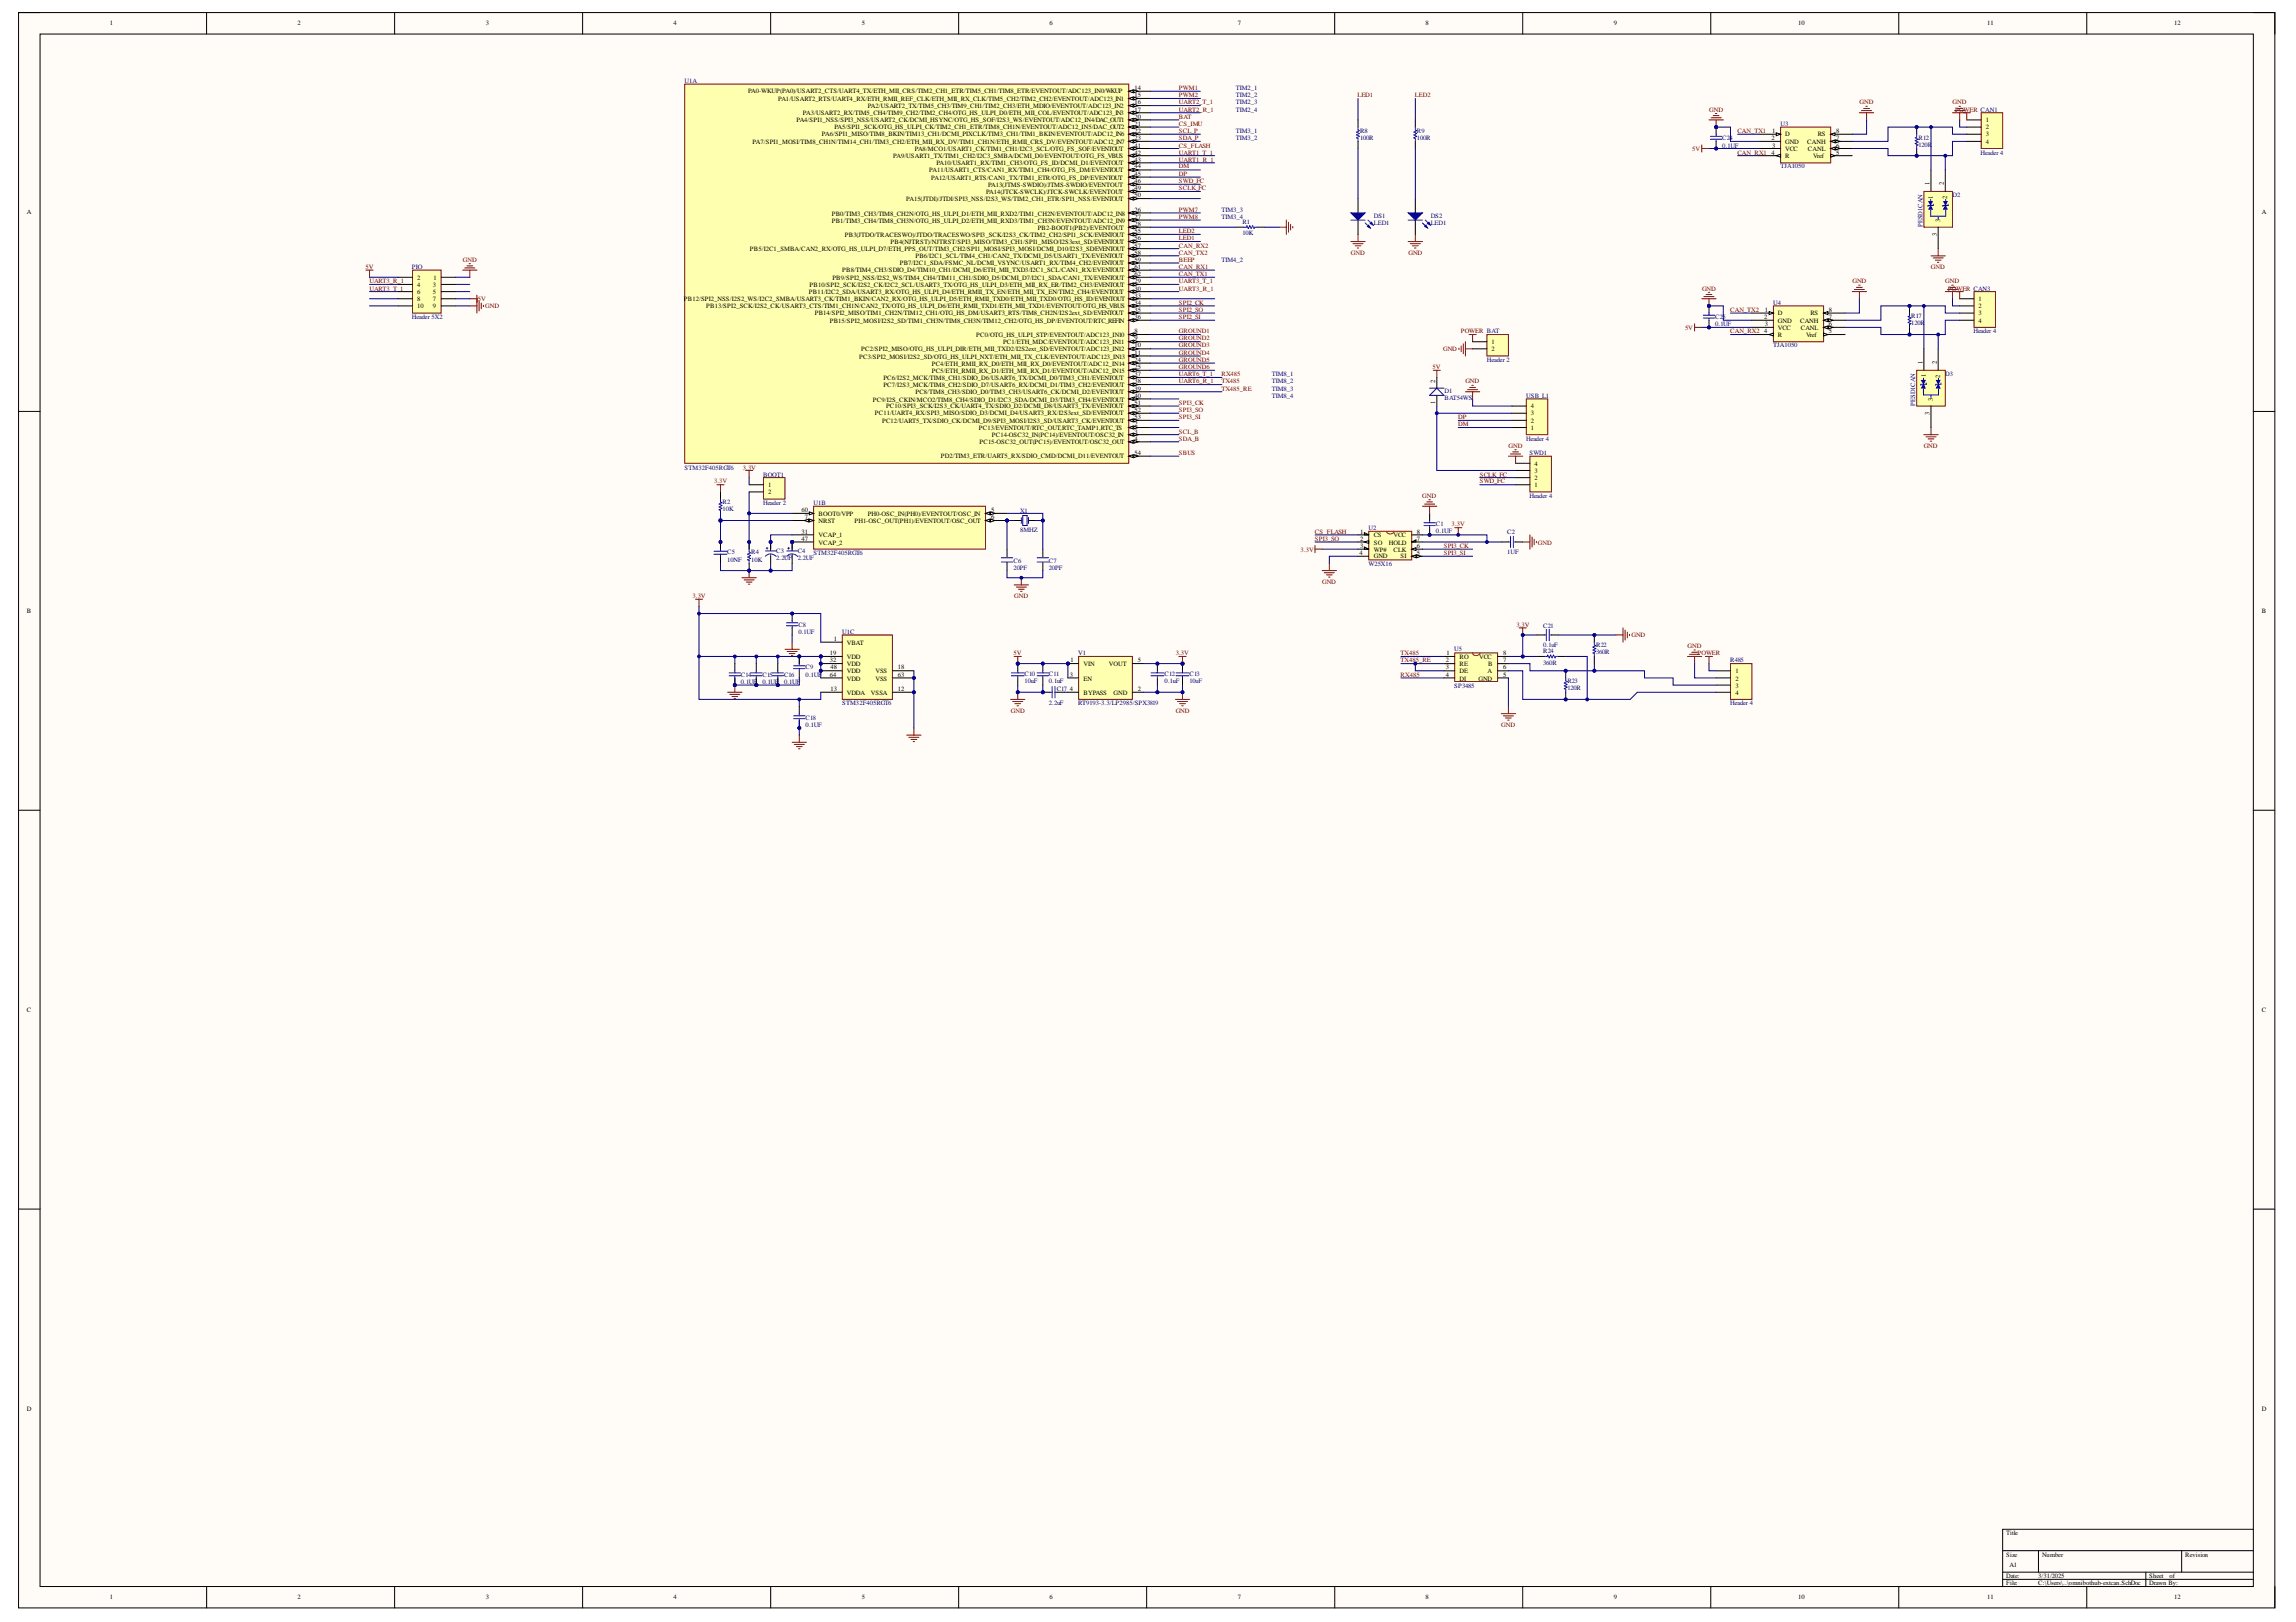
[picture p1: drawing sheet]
<svg xmlns="http://www.w3.org/2000/svg" width="297mm" height="210mm" viewBox="0 0 297 210" stroke-linecap="round" stroke-linejoin="round" font-family="sans-serif">
<defs><g id="words">
<g font-size=".8">
<text x="14.2" y="3.3">1</text>
<text x="38.5" y="3.3">2</text>
<text x="62.9" y="3.3">3</text>
<text x="87.1" y="3.3">4</text>
<text x="111.5" y="3.3">5</text>
<text x="135.8" y="3.3">6</text>
<text x="160.1" y="3.3">7</text>
<text x="184.4" y="3.3">8</text>
<text x="208.8" y="3.3">9</text>
<text x="232.6" y="3.3">10</text>
<text x="257.1" y="3.3">11</text>
<text x="281.3" y="3.3">12</text>
<text x="146.8" y="11.7">14</text>
<text x="96.8" y="12.1">PA0-WKUP(PA0)/USART2_CTS/UART4_TX/ETH_MII_CRS/TIM2_CH1_ETR/TIM5_CH1/TIM8_ETR/EVENTOUT/ADC123_IN0/WKUP</text>
<text x="100.7" y="13">PA1/USART2_RTS/UART4_RX/ETH_RMII_REF_CLK/ETH_MII_RX_CLK/TIM5_CH2/TIM2_CH2/EVENTOUT/ADC123_IN1</text>
<text x="103" y="15.8">PA4/SPI1_NSS/SPI3_NSS/USART2_CK/DCMI_HSYNC/OTG_HS_SOF/I2S3_WS/EVENTOUT/ADC12_IN4/DAC_OUT1</text>
<text x="103.9" y="14.9">PA3/USART2_RX/TIM5_CH4/TIM9_CH2/TIM2_CH4/OTG_HS_ULPI_D0/ETH_MII_COL/EVENTOUT/ADC123_IN3</text>
<text x="106.3" y="17.7">PA6/SPI1_MISO/TIM8_BKIN/TIM13_CH1/DCMI_PIXCLK/TIM3_CH1/TIM1_BKIN/EVENTOUT/ADC12_IN6</text>
<text x="107.9" y="16.7">PA5/SPI1_SCK/OTG_HS_ULPI_CK/TIM2_CH1_ETR/TIM8_CH1N/EVENTOUT/ADC12_IN5/DAC_OUT2</text>
<text x="112.3" y="13.9">PA2/USART2_TX/TIM5_CH3/TIM9_CH1/TIM2_CH3/ETH_MDIO/EVENTOUT/ADC123_IN2</text>
<text x="146.8" y="12.6">15</text>
<text x="146.8" y="13.5">16</text>
<text x="146.8" y="14.5">17</text>
<text x="146.8" y="15.4">20</text>
<text x="146.8" y="16.3">21</text>
<text x="146.8" y="17.2">22</text>
<text x="229.2" y="17.2">1</text>
<text x="230.9" y="17.7">D</text>
<text x="235.2" y="17.7">RS</text>
<text x="237.5" y="17.2">8</text>
<text x="256.9" y="15.8">1</text>
<text x="256.9" y="16.7">2</text>
<text x="256.9" y="17.7">3</text>
<text x="97.4" y="18.6">PA7/SPI1_MOSI/TIM8_CH1N/TIM14_CH1/TIM3_CH2/ETH_MII_RX_DV/TIM1_CH1N/ETH_RMII_CRS_DV/EVENTOUT/ADC12_IN7</text>
<text x="115.6" y="20.5">PA9/USART1_TX/TIM1_CH2/I2C3_SMBA/DCMI_D0/EVENTOUT/OTG_FS_VBUS</text>
<text x="118.3" y="19.5">PA8/MCO1/USART1_CK/TIM1_CH1/I2C3_SCL/OTG_FS_SOF/EVENTOUT</text>
<text x="120.2" y="22.3">PA11/USART1_CTS/CAN1_RX/TIM1_CH4/OTG_FS_DM/EVENTOUT</text>
<text x="120.5" y="23.2">PA12/USART1_RTS/CAN1_TX/TIM1_ETR/OTG_FS_DP/EVENTOUT</text>
<text x="121.1" y="21.4">PA10/USART1_RX/TIM1_CH3/OTG_FS_ID/DCMI_D1/EVENTOUT</text>
<text x="146.8" y="18.2">23</text>
<text x="146.8" y="19.1">41</text>
<text x="146.8" y="20">42</text>
<text x="146.8" y="21">43</text>
<text x="146.8" y="21.8">44</text>
<text x="146.8" y="22.7">45</text>
<text x="146.8" y="23.7">46</text>
<text x="229.2" y="18.2">2</text>
<text x="229.2" y="20">4</text>
<text x="229.2" y="19.1">3</text>
<text x="230.9" y="18.6">GND</text>
<text x="230.9" y="19.5">VCC</text>
<text x="230.9" y="20.5">R</text>
<text x="233.8" y="18.6">CANH</text>
<text x="233.9" y="19.5">CANL</text>
<text x="234.6" y="20.5">Vref</text>
<text x="237.5" y="20">5</text>
<text x="237.5" y="19.1">6</text>
<text x="237.5" y="18.2">7</text>
<text x="256.9" y="18.6">4</text>
<text x="3.5" y="27.7">A</text>
<text x="107.6" y="27.9">PB0/TIM3_CH3/TIM8_CH2N/OTG_HS_ULPI_D1/ETH_MII_RXD2/TIM1_CH2N/EVENTOUT/ADC12_IN8</text>
<text x="107.6" y="28.8">PB1/TIM3_CH4/TIM8_CH3N/OTG_HS_ULPI_D2/ETH_MII_RXD3/TIM1_CH3N/EVENTOUT/ADC12_IN9</text>
<text x="117.2" y="26">PA15(JTDI)/JTDI/SPI3_NSS/I2S3_WS/TIM2_CH1_ETR/SPI1_NSS/EVENTOUT</text>
<text x="127.6" y="25.1">PA14(JTCK-SWCLK)/JTCK-SWCLK/EVENTOUT</text>
<text x="127.8" y="24.2">PA13(JTMS-SWDIO)/JTMS-SWDIO/EVENTOUT</text>
<text x="134.3" y="29.7">PB2-BOOT1(PB2)/EVENTOUT</text>
<text x="146.8" y="24.6">49</text>
<text x="146.8" y="25.5">50</text>
<text x="146.8" y="27.4">26</text>
<text x="146.8" y="28.3">27</text>
<text x="146.8" y="29.2">28</text>
<text x="249.6" y="24" transform="rotate(-90 249.6 24)">1</text>
<text x="250.1" y="25.8" transform="rotate(-90 250.1 25.8)">1</text>
<text x="251" y="28.7" transform="rotate(-90 251 28.7)">3</text>
<text x="251.5" y="24" transform="rotate(-90 251.5 24)">2</text>
<text x="251.9" y="25.8" transform="rotate(-90 251.9 25.8)">2</text>
<text x="292.6" y="27.7">A</text>
<text x="97" y="32.5">PB5/I2C1_SMBA/CAN2_RX/OTG_HS_ULPI_D7/ETH_PPS_OUT/TIM3_CH2/SPI1_MOSI/SPI3_MOSI/DCMI_D10/I2S3_SD/EVENTOUT</text>
<text x="109" y="35.2">PB8/TIM4_CH3/SDIO_D4/TIM10_CH1/DCMI_D6/ETH_MII_TXD3/I2C1_SCL/CAN1_RX/EVENTOUT</text>
<text x="109.3" y="30.7">PB3(JTDO/TRACESWO)/JTDO/TRACESWO/SPI3_SCK/I2S3_CK/TIM2_CH2/SPI1_SCK/EVENTOUT</text>
<text x="115.2" y="31.6">PB4(NJTRST)/NJTRST/SPI3_MISO/TIM3_CH1/SPI1_MISO/I2S3ext_SD/EVENTOUT</text>
<text x="116.4" y="34.3">PB7/I2C1_SDA/FSMC_NL/DCMI_VSYNC/USART1_RX/TIM4_CH2/EVENTOUT</text>
<text x="118.4" y="33.4">PB6/I2C1_SCL/TIM4_CH1/CAN2_TX/DCMI_D5/USART1_TX/EVENTOUT</text>
<text x="146.8" y="30.2">55</text>
<text x="146.8" y="31.1">56</text>
<text x="146.8" y="32">57</text>
<text x="146.8" y="33">58</text>
<text x="146.8" y="33.9">59</text>
<text x="146.8" y="34.8">61</text>
<text x="146.8" y="35.8">62</text>
<text x="250.6" y="30.5" transform="rotate(-90 250.6 30.5)">3</text>
<text x="54" y="36.2">2</text>
<text x="54" y="37.1">4</text>
<text x="54" y="38">6</text>
<text x="54" y="39">8</text>
<text x="54" y="39.9">10</text>
<text x="56" y="37.1">3</text>
<text x="56" y="38">5</text>
<text x="56" y="39">7</text>
<text x="56" y="39.9">9</text>
<text x="56.1" y="36.2">1</text>
<text x="88.5" y="39">PB12/SPI2_NSS/I2S2_WS/I2C2_SMBA/USART3_CK/TIM1_BKIN/CAN2_RX/OTG_HS_ULPI_D5/ETH_RMII_TXD0/ETH_MII_TXD0/OTG_HS_ID/EVENTOUT</text>
<text x="91.4" y="39.9">PB13/SPI2_SCK/I2S2_CK/USART3_CTS/TIM1_CH1N/CAN2_TX/OTG_HS_ULPI_D6/ETH_RMII_TXD1/ETH_MII_TXD1/EVENTOUT/OTG_HS_VBUS</text>
<text x="104.6" y="38">PB11/I2C2_SDA/USART3_RX/OTG_HS_ULPI_D4/ETH_RMII_TX_EN/ETH_MII_TX_EN/TIM2_CH4/EVENTOUT</text>
<text x="104.7" y="37.1">PB10/SPI2_SCK/I2S2_CK/I2C2_SCL/USART3_TX/OTG_HS_ULPI_D3/ETH_MII_RX_ER/TIM2_CH3/EVENTOUT</text>
<text x="105.4" y="40.8">PB14/SPI2_MISO/TIM1_CH2N/TIM12_CH1/OTG_HS_DM/USART3_RTS/TIM8_CH2N/I2S2ext_SD/EVENTOUT</text>
<text x="107.3" y="41.8">PB15/SPI2_MOSI/I2S2_SD/TIM1_CH3N/TIM8_CH3N/TIM12_CH2/OTG_HS_DP/EVENTOUT/RTC_REFIN</text>
<text x="107.7" y="36.2">PB9/SPI2_NSS/I2S2_WS/TIM4_CH4/TIM11_CH1/SDIO_D5/DCMI_D7/I2C1_SDA/CAN1_TX/EVENTOUT</text>
<text x="146.8" y="36.7">29</text>
<text x="146.8" y="37.6">30</text>
<text x="146.8" y="38.5">33</text>
<text x="146.8" y="40.4">35</text>
<text x="146.8" y="41.3">36</text>
<text x="146.8" y="39.5">34</text>
<text x="228.2" y="41.3">2</text>
<text x="228.3" y="40.4">1</text>
<text x="230" y="40.8">D</text>
<text x="230" y="41.8">GND</text>
<text x="232.9" y="41.8">CANH</text>
<text x="234.2" y="40.8">RS</text>
<text x="236.6" y="41.3">7</text>
<text x="236.6" y="40.4">8</text>
<text x="256" y="39">1</text>
<text x="256" y="39.9">2</text>
<text x="256" y="40.8">3</text>
<text x="256" y="41.8">4</text>
<text x="111.2" y="46.4">PC3/SPI2_MOSI/I2S2_SD/OTG_HS_ULPI_NXT/ETH_MII_TX_CLK/EVENTOUT/ADC123_IN13</text>
<text x="111.4" y="45.5">PC2/SPI2_MISO/OTG_HS_ULPI_DIR/ETH_MII_TXD2/I2S2ext_SD/EVENTOUT/ADC123_IN12</text>
<text x="120.5" y="47.3">PC4/ETH_RMII_RX_D0/ETH_MII_RX_D0/EVENTOUT/ADC12_IN14</text>
<text x="126.3" y="43.6">PC0/OTG_HS_ULPI_STP/EVENTOUT/ADC123_IN10</text>
<text x="129.8" y="44.5">PC1/ETH_MDC/EVENTOUT/ADC123_IN11</text>
<text x="146.8" y="43.1">8</text>
<text x="146.8" y="44">9</text>
<text x="146.8" y="45">10</text>
<text x="146.8" y="45.9">11</text>
<text x="146.8" y="46.8">24</text>
<text x="146.8" y="47.8">25</text>
<text x="193" y="44.5">1</text>
<text x="193" y="45.5">2</text>
<text x="228.2" y="43.1">4</text>
<text x="228.3" y="42.2">3</text>
<text x="230" y="42.7">VCC</text>
<text x="230" y="43.6">R</text>
<text x="233" y="42.7">CANL</text>
<text x="233.6" y="43.6">Vref</text>
<text x="236.6" y="43.1">5</text>
<text x="236.6" y="42.2">6</text>
<text x="248.7" y="47.2" transform="rotate(-90 248.7 47.2)">1</text>
<text x="250.6" y="47.2" transform="rotate(-90 250.6 47.2)">2</text>
<text x="112.9" y="52">PC9/I2S_CKIN/MCO2/TIM8_CH4/SDIO_D1/I2C3_SDA/DCMI_D3/TIM3_CH4/EVENTOUT</text>
<text x="113.2" y="53.8">PC11/UART4_RX/SPI3_MISO/SDIO_D3/DCMI_D4/USART3_RX/I2S3ext_SD/EVENTOUT</text>
<text x="114.3" y="49.2">PC6/I2S2_MCK/TIM8_CH1/SDIO_D6/USART6_TX/DCMI_D0/TIM3_CH1/EVENTOUT</text>
<text x="114.3" y="50.1">PC7/I2S3_MCK/TIM8_CH2/SDIO_D7/USART6_RX/DCMI_D1/TIM3_CH2/EVENTOUT</text>
<text x="114.6" y="52.8">PC10/SPI3_SCK/I2S3_CK/UART4_TX/SDIO_D2/DCMI_D8/USART3_TX/EVENTOUT</text>
<text x="118.4" y="51">PC8/TIM8_CH3/SDIO_D0/TIM3_CH3/USART6_CK/DCMI_D2/EVENTOUT</text>
<text x="120.5" y="48.3">PC5/ETH_RMII_RX_D1/ETH_MII_RX_D1/EVENTOUT/ADC12_IN15</text>
<text x="146.8" y="48.7">37</text>
<text x="146.8" y="49.6">38</text>
<text x="146.8" y="50.5">39</text>
<text x="146.8" y="51.5">40</text>
<text x="146.8" y="52.4">51</text>
<text x="146.8" y="53.3">52</text>
<text x="185.7" y="52.2" transform="rotate(-90 185.7 52.2)">1</text>
<text x="185.7" y="49.5" transform="rotate(-90 185.7 49.5)">2</text>
<text x="198" y="53.8">3</text>
<text x="198" y="52.8">4</text>
<text x="249.1" y="48.9" transform="rotate(-90 249.1 48.9)">1</text>
<text x="249.6" y="53.7" transform="rotate(-90 249.6 53.7)">3</text>
<text x="250.1" y="51.9" transform="rotate(-90 250.1 51.9)">3</text>
<text x="251" y="48.9" transform="rotate(-90 251 48.9)">2</text>
<text x="114.1" y="54.7">PC12/UART5_TX/SDIO_CK/DCMI_D9/SPI3_MOSI/I2S3_SD/USART3_CK/EVENTOUT</text>
<text x="121.7" y="59.3">PD2/TIM3_ETR/UART5_RX/SDIO_CMD/DCMI_D11/EVENTOUT</text>
<text x="126.6" y="55.6">PC13/EVENTOUT/RTC_OUT,RTC_TAMP1,RTC_TS</text>
<text x="126.7" y="57.5">PC15-OSC32_OUT(PC15)/EVENTOUT/OSC32_OUT</text>
<text x="128.3" y="56.5">PC14-OSC32_IN(PC14)/EVENTOUT/OSC32_IN</text>
<text x="146.8" y="57">4</text>
<text x="146.8" y="54.3">53</text>
<text x="146.8" y="55.2">2</text>
<text x="146.8" y="56.1">3</text>
<text x="146.8" y="58.9">54</text>
<text x="198" y="55.6">1</text>
<text x="198" y="54.7">2</text>
<text x="99.4" y="63">1</text>
<text x="99.4" y="64">2</text>
<text x="198.5" y="63">1</text>
<text x="198.5" y="62.1">2</text>
<text x="198.5" y="61.2">3</text>
<text x="198.5" y="60.3">4</text>
<text x="103.7" y="66.3">60</text>
<text x="103.7" y="69.1">31</text>
<text x="103.7" y="70">47</text>
<text x="104.1" y="67.2">7</text>
<text x="105.9" y="66.8">BOOT0/VPP</text>
<text x="105.9" y="67.7">NRST</text>
<text x="105.9" y="69.6">VCAP_1</text>
<text x="105.9" y="70.5">VCAP_2</text>
<text x="110.6" y="67.7">PH1-OSC_OUT(PH1)/EVENTOUT/OSC_OUT</text>
<text x="112.3" y="66.8">PH0-OSC_IN(PH0)/EVENTOUT/OSC_IN</text>
<text x="128.2" y="66.3">5</text>
<text x="128.2" y="67.2">6</text>
<text x="175.9" y="71.8">4</text>
<text x="176" y="69.1">1</text>
<text x="176" y="70">2</text>
<text x="176" y="70.9">3</text>
<text x="177.7" y="69.6">CS</text>
<text x="177.7" y="70.5">SO</text>
<text x="177.7" y="71.4">WP#</text>
<text x="179.7" y="70.5">HOLD</text>
<text x="180.3" y="71.4">CLK</text>
<text x="180.3" y="69.6">VCC</text>
<text x="183.3" y="71.8">5</text>
<text x="183.3" y="70.9">6</text>
<text x="183.3" y="70">7</text>
<text x="183.3" y="69.1">8</text>
<text x="177.7" y="72.3">GND</text>
<text x="181.2" y="72.3">SI</text>
<text x="3.5" y="79.4">B</text>
<text x="107.9" y="82.9">1</text>
<text x="109.5" y="83.4">VBAT</text>
<text x="292.6" y="79.4">B</text>
<text x="107.3" y="84.8">19</text>
<text x="107.3" y="85.7">32</text>
<text x="107.3" y="87.6">64</text>
<text x="107.4" y="86.6">48</text>
<text x="107.4" y="89.4">13</text>
<text x="109.5" y="85.3">VDD</text>
<text x="109.5" y="86.2">VDD</text>
<text x="109.5" y="87.1">VDD</text>
<text x="109.5" y="88.1">VDD</text>
<text x="109.5" y="89.9">VDDA</text>
<text x="112.7" y="89.9">VSSA</text>
<text x="113.3" y="87.1">VSS</text>
<text x="113.3" y="88.1">VSS</text>
<text x="116.1" y="86.6">18</text>
<text x="116.1" y="87.6">63</text>
<text x="116.1" y="89.4">12</text>
<text x="138.4" y="87.6">3</text>
<text x="138.4" y="89.4">4</text>
<text x="138.5" y="85.7">1</text>
<text x="140.2" y="86.2">VIN</text>
<text x="140.2" y="88.1">EN</text>
<text x="140.2" y="89.9">BYPASS</text>
<text x="143.5" y="86.2">VOUT</text>
<text x="144.1" y="89.9">GND</text>
<text x="147.2" y="89.4">2</text>
<text x="147.2" y="85.7">5</text>
<text x="187" y="85.7">2</text>
<text x="187" y="86.6">3</text>
<text x="187" y="87.6">4</text>
<text x="187.1" y="84.8">1</text>
<text x="188.8" y="85.3">RO</text>
<text x="188.8" y="86.2">RE</text>
<text x="188.8" y="87.1">DE</text>
<text x="188.8" y="88.1">DI</text>
<text x="191.3" y="88.1">GND</text>
<text x="191.4" y="85.3">VCC</text>
<text x="192.5" y="87.1">A</text>
<text x="192.5" y="86.2">B</text>
<text x="194.5" y="87.6">5</text>
<text x="194.5" y="86.6">6</text>
<text x="194.5" y="85.7">7</text>
<text x="194.5" y="84.8">8</text>
<text x="224.5" y="87.1">1</text>
<text x="224.5" y="88.1">2</text>
<text x="224.5" y="89">3</text>
<text x="224.5" y="89.9">4</text>
<text x="3.5" y="131">C</text>
<text x="292.6" y="131">C</text>
<text x="3.5" y="182.6">D</text>
<text x="292.6" y="182.6">D</text>
<text x="259.5" y="198.7">Title</text>
<text x="259.5" y="201.5">Size</text>
<text x="260" y="202.8">A1</text>
<text x="264.2" y="201.5">Number</text>
<text x="282.7" y="201.5">Revision</text>
<text x="14.2" y="207">1</text>
<text x="38.5" y="207">2</text>
<text x="62.9" y="207">3</text>
<text x="87.1" y="207">4</text>
<text x="111.5" y="207">5</text>
<text x="135.8" y="207">6</text>
<text x="160.1" y="207">7</text>
<text x="184.4" y="207">8</text>
<text x="208.8" y="207">9</text>
<text x="232.6" y="207">10</text>
<text x="257.1" y="207">11</text>
<text x="259.5" y="204.2">Date:</text>
<text x="259.5" y="205.1">File:</text>
<text x="263.7" y="204.2">3/31/2025</text>
<text x="263.7" y="205.1">C:\Users\..\omnibothub-extcan.SchDoc</text>
<text x="278.1" y="204.2">Sheet</text>
<text x="278.1" y="205.1">Drawn By:</text>
<text x="280.7" y="204.2">of</text>
<text x="281.3" y="207">12</text>
</g>
<g font-size=".8" fill="#000080">
<text x="88.6" y="10.7">U1A</text>
<text x="159.9" y="11.7">TIM2_1</text>
<text x="159.9" y="12.6">TIM2_2</text>
<text x="159.9" y="14.5">TIM2_4</text>
<text x="159.9" y="13.5">TIM2_3</text>
<text x="159.9" y="17.2">TIM3_1</text>
<text x="176" y="17.2">R8</text>
<text x="183.3" y="17.2">R9</text>
<text x="230.3" y="16.3">U3</text>
<text x="159.9" y="18.2">TIM3_2</text>
<text x="176" y="18.1">100R</text>
<text x="183.3" y="18.1">100R</text>
<text x="222.8" y="18.2">C24</text>
<text x="222.8" y="19.1">0.1UF</text>
<text x="230.3" y="21.8">TJA1050</text>
<text x="248.2" y="18.1">R12</text>
<text x="248.2" y="19">120R</text>
<text x="256.2" y="20">Header 4</text>
<text x="158" y="27.4">TIM3_3</text>
<text x="158" y="28.3">TIM3_4</text>
<text x="160.7" y="29">R1</text>
<text x="177.7" y="28.2">DS1</text>
<text x="177.7" y="29.2">LED1</text>
<text x="185.1" y="28.2">DS2</text>
<text x="185.1" y="29.2">LED1</text>
<text x="248.7" y="29.4" transform="rotate(-90 248.7 29.4)">PESD1CAN</text>
<text x="252.6" y="25.5">D2</text>
<text x="53.3" y="34.8">PIO</text>
<text x="158" y="33.9">TIM4_2</text>
<text x="160.7" y="30.4">10K</text>
<text x="53.3" y="41.3">Header 5X2</text>
<text x="221.9" y="41.3">C25</text>
<text x="229.4" y="39.5">U4</text>
<text x="247.3" y="41.2">R17</text>
<text x="192.4" y="46.8">Header 2</text>
<text x="221.9" y="42.2">0.1UF</text>
<text x="229.4" y="45">TJA1050</text>
<text x="247.3" y="42.1">120R</text>
<text x="255.3" y="43.1">Header 4</text>
<text x="164.5" y="48.7">TIM8_1</text>
<text x="164.5" y="49.6">TIM8_2</text>
<text x="164.5" y="50.5">TIM8_3</text>
<text x="164.5" y="51.5">TIM8_4</text>
<text x="186.9" y="50.9">D1</text>
<text x="186.9" y="51.8">BAT54WS</text>
<text x="197.4" y="51.5">USB_L1</text>
<text x="247.8" y="52.6" transform="rotate(-90 247.8 52.6)">PESD1CAN</text>
<text x="251.7" y="48.7">D3</text>
<text x="197.4" y="57">Header 4</text>
<text x="197.9" y="58.9">SWD1</text>
<text x="88.6" y="60.8">STM32F405RGT6</text>
<text x="93.5" y="65.2">R2</text>
<text x="98.7" y="61.7">BOOT1</text>
<text x="98.7" y="65.3">Header 2</text>
<text x="105.2" y="65.3">U1B</text>
<text x="197.9" y="64.4">Header 4</text>
<text x="93.5" y="66.2">10K</text>
<text x="94.1" y="71.8">C5</text>
<text x="97.2" y="71.8">R4</text>
<text x="100.4" y="71.5">C3</text>
<text x="103.2" y="71.5">C4</text>
<text x="105.2" y="71.8">STM32F405RGT6</text>
<text x="132" y="66.4">X1</text>
<text x="132" y="68.9">8MHZ</text>
<text x="177.1" y="68.5">U2</text>
<text x="185.8" y="68">C1</text>
<text x="185.8" y="69">0.1UF</text>
<text x="195" y="69.1">C2</text>
<text x="195" y="71.8">1UF</text>
<text x="94.1" y="72.7">10NF</text>
<text x="97.2" y="72.7">10K</text>
<text x="100.4" y="72.4">2.2UF</text>
<text x="103.2" y="72.4">2.2UF</text>
<text x="131.1" y="72.9">C6</text>
<text x="131.1" y="73.8">20PF</text>
<text x="135.7" y="72.9">C7</text>
<text x="135.7" y="73.8">20PF</text>
<text x="177.1" y="73.2">W25X16</text>
<text x="103.3" y="81.1">C8</text>
<text x="103.3" y="82.1">0.1UF</text>
<text x="109" y="82.1">U1C</text>
<text x="199.6" y="83.8">0.1uF</text>
<text x="199.6" y="81.2">C21</text>
<text x="206.5" y="83.8">R22</text>
<text x="95.8" y="87.6">C14</text>
<text x="95.8" y="88.5">0.1UF</text>
<text x="98.6" y="87.6">C15</text>
<text x="98.6" y="88.5">0.1UF</text>
<text x="101.4" y="87.6">C16</text>
<text x="101.4" y="88.5">0.1UF</text>
<text x="104.2" y="86.6">C9</text>
<text x="104.2" y="87.6">0.1UF</text>
<text x="132.6" y="87.5">C10</text>
<text x="132.6" y="88.4">10uF</text>
<text x="135.7" y="88.4">0.1uF</text>
<text x="135.7" y="87.5">C11</text>
<text x="136.7" y="89.4">C17</text>
<text x="139.5" y="84.8">V1</text>
<text x="150.7" y="87.5">C12</text>
<text x="150.7" y="88.4">0.1uF</text>
<text x="153.9" y="87.5">C13</text>
<text x="153.9" y="88.4">10uF</text>
<text x="188.1" y="84.3">U5</text>
<text x="188.1" y="89">SP3485</text>
<text x="199.6" y="84.5">R24</text>
<text x="199.6" y="86">360R</text>
<text x="202.8" y="88.4">R23</text>
<text x="202.8" y="89.3">120R</text>
<text x="206.5" y="84.7">360R</text>
<text x="223.8" y="85.7">R485</text>
<text x="104.2" y="93.1">C18</text>
<text x="104.2" y="94.1">0.1UF</text>
<text x="109" y="91.3">STM32F405RGT6</text>
<text x="135.7" y="91.2">2.2uF</text>
<text x="139.5" y="91.3">RT9193-3.3/LP2985/SPX3819</text>
<text x="223.8" y="91.3">Header 4</text>
</g>
<g font-size=".8" fill="#800000">
<text x="152.5" y="11.7">PWM1</text>
<text x="152.5" y="15.4">BAT</text>
<text x="152.5" y="12.6">PWM2</text>
<text x="152.5" y="16.3">CS_IMU</text>
<text x="152.5" y="17.2">SCL_P</text>
<text x="152.5" y="13.5">UART2_T_1</text>
<text x="152.5" y="14.5">UART2_R_1</text>
<text x="175.6" y="12.6">LED1</text>
<text x="183.1" y="12.6">LED2</text>
<text x="221.1" y="14.5">GND</text>
<text x="224.8" y="17.2">CAN_TX1</text>
<text x="240.6" y="13.5">GND</text>
<text x="252.6" y="13.5">GND</text>
<text x="252.9" y="14.5">POWER CAN1</text>
<text x="152.5" y="23.7">SWD_FC</text>
<text x="152.5" y="21">UART1_R_1</text>
<text x="152.5" y="20">UART1_T_1</text>
<text x="152.5" y="21.8">DM</text>
<text x="152.5" y="22.7">DP</text>
<text x="152.5" y="19.1">CS_FLASH</text>
<text x="152.5" y="18.2">SDA_P</text>
<text x="218.9" y="19.5">5V</text>
<text x="224.8" y="20">CAN_RX1</text>
<text x="152.5" y="24.6">SCLK_FC</text>
<text x="152.5" y="27.4">PWM7</text>
<text x="152.5" y="28.3">PWM8</text>
<text x="47.3" y="34.8">5V</text>
<text x="59.9" y="33.9">GND</text>
<text x="152.5" y="33.9">BEEP</text>
<text x="152.5" y="30.2">LED2</text>
<text x="152.5" y="34.8">CAN_RX1</text>
<text x="152.5" y="35.8">CAN_TX1</text>
<text x="152.5" y="33">CAN_TX2</text>
<text x="152.5" y="32">CAN_RX2</text>
<text x="152.5" y="31.1">LED1</text>
<text x="174.8" y="33">GND</text>
<text x="182.2" y="33">GND</text>
<text x="249.8" y="34.8">GND</text>
<text x="47.8" y="37.6">UART3_T_1</text>
<text x="47.8" y="36.7">UART3_R_1</text>
<text x="61.8" y="39">5V</text>
<text x="62.8" y="39.9">GND</text>
<text x="152.5" y="37.6">UART3_R_1</text>
<text x="152.5" y="36.7">UART3_T_1</text>
<text x="152.5" y="39.5">SPI2_CK</text>
<text x="152.5" y="41.3">SPI2_SI</text>
<text x="152.5" y="40.4">SPI2_SO</text>
<text x="220.2" y="37.6">GND</text>
<text x="223.8" y="40.4">CAN_TX2</text>
<text x="239.7" y="36.7">GND</text>
<text x="251.7" y="36.7">GND</text>
<text x="252" y="37.6">POWER CAN3</text>
<text x="152.5" y="43.1">GROUND1</text>
<text x="152.5" y="44">GROUND2</text>
<text x="152.5" y="45">GROUND3</text>
<text x="152.5" y="45.9">GROUND4</text>
<text x="152.5" y="46.8">GROUND5</text>
<text x="152.5" y="47.8">GROUND6</text>
<text x="185.3" y="47.8">5V</text>
<text x="186.7" y="45.5">GND</text>
<text x="189" y="43.1">POWER BAT</text>
<text x="218" y="42.7">5V</text>
<text x="223.8" y="43.1">CAN_RX2</text>
<text x="152.5" y="52.4">SPI3_CK</text>
<text x="152.5" y="53.3">SPI3_SO</text>
<text x="152.5" y="48.7">UART6_T_1</text>
<text x="152.5" y="49.6">UART6_R_1</text>
<text x="158" y="49.6">TX485</text>
<text x="158" y="48.7">RX485</text>
<text x="158" y="50.5">TX485_RE</text>
<text x="189.6" y="49.6">GND</text>
<text x="152.5" y="58.9">SBUS</text>
<text x="152.5" y="57">SDA_B</text>
<text x="152.5" y="56.1">SCL_B</text>
<text x="152.5" y="54.3">SPI3_SI</text>
<text x="188.6" y="55.2">DM</text>
<text x="188.6" y="54.3">DP</text>
<text x="195.2" y="58">GND</text>
<text x="248.9" y="58">GND</text>
<text x="92.4" y="62.5">3.3V</text>
<text x="96.1" y="60.8">3.3V</text>
<text x="184" y="64.4">GND</text>
<text x="191.4" y="61.7">SCLK_FC</text>
<text x="191.4" y="62.5">SWD_FC</text>
<text x="168.3" y="71.4">3.3V</text>
<text x="170.1" y="69.1">CS_FLASH</text>
<text x="170.1" y="70">SPI3_SO</text>
<text x="186.8" y="70.9">SPI3_CK</text>
<text x="186.8" y="71.8">SPI3_SI</text>
<text x="187.8" y="68.1">3.3V</text>
<text x="199" y="70.5">GND</text>
<text x="89.6" y="77.4">3.3V</text>
<text x="131.2" y="77.4">GND</text>
<text x="171" y="75.6">GND</text>
<text x="196.2" y="81.1">3.3V</text>
<text x="211.1" y="82.5">GND</text>
<text x="218.3" y="83.8">GND</text>
<text x="131.1" y="84.8">5V</text>
<text x="152.1" y="84.8">3.3V</text>
<text x="181.2" y="84.8">TX485</text>
<text x="181.2" y="85.7">TX485_RE</text>
<text x="181.2" y="87.6">RX485</text>
<text x="219.6" y="84.8">POWER</text>
<text x="130.8" y="92.2">GND</text>
<text x="152.1" y="92.2">GND</text>
<text x="194.2" y="94.1">GND</text>
</g>
</g></defs>
<path d="M2.4 1.6h291.9v206.5h-291.9z" fill-rule="evenodd" fill="#fffcf8"/>
<path d="M2.4 1.6h291.9v206.5h-291.9z" fill="none" stroke="#000" stroke-width=".13"/>
<path d="M5.2 4.4h286.3v200.9h-286.3z" fill-rule="evenodd" fill="#fffcf8"/>
<g fill="none" stroke="#000" stroke-width=".13">
<path d="M2.4 1.6h2.8M5.2 4.4h286.3v200.9h-286.3zM26.7 1.6v2.8M51.1 1.6v2.8M75.4 1.6v2.8M99.7 1.6v2.8M124 1.6v2.8M148.3 1.6v2.8M172.7 1.6v2.8M197 1.6v2.8M221.3 1.6v2.8M245.7 1.6v2.8"/>
<path d="M270 1.6v2.8M291.5 1.6h2.8v2.8M2.4 53.2h2.8M291.5 53.2h2.8M2.4 104.9h2.8M291.5 104.9h2.8M2.4 156.5h2.8M291.5 156.5h2.8M291.5 197.9h-32.4v7.4M26.7 205.3v2.8M51.1 205.3v2.8M75.4 205.3v2.8"/>
<path d="M99.7 205.3v2.8M124 205.3v2.8M148.3 205.3v2.8M172.7 205.3v2.8M197 205.3v2.8M221.3 205.3v2.8M245.7 205.3v2.8M259.1 200.7h32.4M259.1 203.5h32.4M259.1 204.4h32.4M263.7 200.7v2.8M270 205.3v2.8"/>
<path d="M277.6 203.5v1.8M282.2 200.7v2.8M294.3 205.3v2.8"/>
</g>
<path d="M88.6 10.9h57.4v49.1h-57.4z" fill-rule="evenodd" fill="#ffffb0"/>
<path d="M88.6 10.9h57.4v49.1h-57.4z" fill="none" stroke="#800000" stroke-width=".13"/>
<path d="M146 11.8h2.8" fill="none" stroke="#000" stroke-width=".13"/>
<path d="M146 11.8l.6-.2v.4z" fill="#f8fcff"/>
<path d="M146 11.8l.6-.2v.4z" fill="none" stroke="#000" stroke-width=".13"/>
<path d="M146.7 11.6l.5 .2-.5 .2z" fill="#f8fcff"/>
<path d="M146 12.7h2.8M146.7 11.6l.5 .2-.5 .2z" fill="none" stroke="#000" stroke-width=".13"/>
<path d="M146 12.7l.6-.1v.3z" fill="#f8fcff"/>
<path d="M146 12.7l.6-.1v.3z" fill="none" stroke="#000" stroke-width=".13"/>
<path d="M146.7 12.6l.5 .1-.5 .2z" fill="#f8fcff"/>
<path d="M146 13.7h2.8M146.7 12.6l.5 .1-.5 .2z" fill="none" stroke="#000" stroke-width=".13"/>
<path d="M146 13.7l.6-.2v.4z" fill="#f8fcff"/>
<path d="M146 13.7l.6-.2v.4z" fill="none" stroke="#000" stroke-width=".13"/>
<path d="M146.7 13.5l.5 .2-.5 .2z" fill="#f8fcff"/>
<path d="M146 14.6h2.8M146.7 13.5l.5 .2-.5 .2z" fill="none" stroke="#000" stroke-width=".13"/>
<path d="M146 14.6l.6-.2v.4z" fill="#f8fcff"/>
<path d="M146 14.6l.6-.2v.4z" fill="none" stroke="#000" stroke-width=".13"/>
<path d="M146.7 14.4l.5 .2-.5 .2z" fill="#f8fcff"/>
<path d="M146 15.5h2.8M146.7 14.4l.5 .2-.5 .2z" fill="none" stroke="#000" stroke-width=".13"/>
<path d="M146 15.5l.6-.2v.4z" fill="#f8fcff"/>
<path d="M146 15.5l.6-.2v.4z" fill="none" stroke="#000" stroke-width=".13"/>
<path d="M146.7 15.3l.5 .2-.5 .2z" fill="#f8fcff"/>
<path d="M146 16.4h2.8M146.7 15.3l.5 .2-.5 .2z" fill="none" stroke="#000" stroke-width=".13"/>
<path d="M146 16.4l.6-.1v.3z" fill="#f8fcff"/>
<path d="M146 16.4l.6-.1v.3z" fill="none" stroke="#000" stroke-width=".13"/>
<path d="M146.7 16.3l.5 .1-.5 .2z" fill="#f8fcff"/>
<path d="M146 17.4h2.8M146.7 16.3l.5 .1-.5 .2z" fill="none" stroke="#000" stroke-width=".13"/>
<path d="M146 17.4l.6-.2v.4z" fill="#f8fcff"/>
<path d="M146 17.4l.6-.2v.4z" fill="none" stroke="#000" stroke-width=".13"/>
<path d="M146.7 17.2l.5 .2-.5 .2z" fill="#f8fcff"/>
<path d="M146 18.3h2.8M146.7 17.2l.5 .2-.5 .2z" fill="none" stroke="#000" stroke-width=".13"/>
<path d="M146 18.3l.6-.2v.4z" fill="#f8fcff"/>
<path d="M146 18.3l.6-.2v.4z" fill="none" stroke="#000" stroke-width=".13"/>
<path d="M146.7 18.1l.5 .2-.5 .2z" fill="#f8fcff"/>
<path d="M146 19.2h2.8M146.7 18.1l.5 .2-.5 .2z" fill="none" stroke="#000" stroke-width=".13"/>
<path d="M146 19.2l.6-.2v.4z" fill="#f8fcff"/>
<path d="M146 19.2l.6-.2v.4z" fill="none" stroke="#000" stroke-width=".13"/>
<path d="M146.7 19l.5 .2-.5 .2z" fill="#f8fcff"/>
<path d="M146.7 19l.5 .2-.5 .2zM146 20.1h2.8" fill="none" stroke="#000" stroke-width=".13"/>
<path d="M146 20.1l.6-.1v.3z" fill="#f8fcff"/>
<path d="M146 20.1l.6-.1v.3z" fill="none" stroke="#000" stroke-width=".13"/>
<path d="M146.7 20l.5 .1-.5 .2z" fill="#f8fcff"/>
<path d="M146.7 20l.5 .1-.5 .2zM146 21.1h2.8" fill="none" stroke="#000" stroke-width=".13"/>
<path d="M146 21.1l.6-.2v.4z" fill="#f8fcff"/>
<path d="M146 21.1l.6-.2v.4z" fill="none" stroke="#000" stroke-width=".13"/>
<path d="M146.7 20.9l.5 .2-.5 .2z" fill="#f8fcff"/>
<path d="M146 22h2.8M146.7 20.9l.5 .2-.5 .2z" fill="none" stroke="#000" stroke-width=".13"/>
<path d="M146 22l.6-.2v.4z" fill="#f8fcff"/>
<path d="M146 22l.6-.2v.4z" fill="none" stroke="#000" stroke-width=".13"/>
<path d="M146.7 21.8l.5 .2-.5 .2z" fill="#f8fcff"/>
<path d="M146 22.9h2.8M146.7 21.8l.5 .2-.5 .2z" fill="none" stroke="#000" stroke-width=".13"/>
<path d="M146 22.9l.6-.2v.4z" fill="#f8fcff"/>
<path d="M146 22.9l.6-.2v.4z" fill="none" stroke="#000" stroke-width=".13"/>
<path d="M146.7 22.7l.5 .2-.5 .2z" fill="#f8fcff"/>
<path d="M146 23.8h2.8M146.7 22.7l.5 .2-.5 .2z" fill="none" stroke="#000" stroke-width=".13"/>
<path d="M146 23.8l.6-.1v.3z" fill="#f8fcff"/>
<path d="M146 23.8l.6-.1v.3z" fill="none" stroke="#000" stroke-width=".13"/>
<path d="M146.7 23.7l.5 .1-.5 .2z" fill="#f8fcff"/>
<path d="M146 24.8h2.8M146.7 23.7l.5 .1-.5 .2z" fill="none" stroke="#000" stroke-width=".13"/>
<path d="M146 24.8l.6-.2v.4z" fill="#f8fcff"/>
<path d="M146 24.8l.6-.2v.4z" fill="none" stroke="#000" stroke-width=".13"/>
<path d="M146.7 24.6l.5 .2-.5 .2z" fill="#f8fcff"/>
<path d="M146 25.7h2.8M146.7 24.6l.5 .2-.5 .2z" fill="none" stroke="#000" stroke-width=".13"/>
<path d="M146 25.7l.6-.2v.4z" fill="#f8fcff"/>
<path d="M146 25.7l.6-.2v.4z" fill="none" stroke="#000" stroke-width=".13"/>
<path d="M146.7 25.5l.5 .2-.5 .2z" fill="#f8fcff"/>
<path d="M146 27.6h2.8M146.7 25.5l.5 .2-.5 .2z" fill="none" stroke="#000" stroke-width=".13"/>
<path d="M146 27.6l.6-.2v.3z" fill="#f8fcff"/>
<path d="M146 27.6l.6-.2v.3z" fill="none" stroke="#000" stroke-width=".13"/>
<path d="M146.7 27.4l.5 .2-.5 .1z" fill="#f8fcff"/>
<path d="M146 28.5h2.8M146.7 27.4l.5 .2-.5 .1z" fill="none" stroke="#000" stroke-width=".13"/>
<path d="M146 28.5l.6-.2v.4z" fill="#f8fcff"/>
<path d="M146 28.5l.6-.2v.4z" fill="none" stroke="#000" stroke-width=".13"/>
<path d="M146.7 28.3l.5 .2-.5 .2z" fill="#f8fcff"/>
<path d="M146 29.4h2.8M146.7 28.3l.5 .2-.5 .2z" fill="none" stroke="#000" stroke-width=".13"/>
<path d="M146 29.4l.6-.2v.4z" fill="#f8fcff"/>
<path d="M146 29.4l.6-.2v.4z" fill="none" stroke="#000" stroke-width=".13"/>
<path d="M146.7 29.2l.5 .2-.5 .2z" fill="#f8fcff"/>
<path d="M146 30.3h2.8M146.7 29.2l.5 .2-.5 .2z" fill="none" stroke="#000" stroke-width=".13"/>
<path d="M146 30.3l.6-.2v.4z" fill="#f8fcff"/>
<path d="M146 30.3l.6-.2v.4z" fill="none" stroke="#000" stroke-width=".13"/>
<path d="M146.7 30.1l.5 .2-.5 .2z" fill="#f8fcff"/>
<path d="M146 31.3h2.8M146.7 30.1l.5 .2-.5 .2z" fill="none" stroke="#000" stroke-width=".13"/>
<path d="M146 31.3l.6-.2v.3z" fill="#f8fcff"/>
<path d="M146 31.3l.6-.2v.3z" fill="none" stroke="#000" stroke-width=".13"/>
<path d="M146.7 31.1l.5 .2-.5 .1z" fill="#f8fcff"/>
<path d="M146 32.2h2.8M146.7 31.1l.5 .2-.5 .1z" fill="none" stroke="#000" stroke-width=".13"/>
<path d="M146 32.2l.6-.2v.4z" fill="#f8fcff"/>
<path d="M146 32.2l.6-.2v.4z" fill="none" stroke="#000" stroke-width=".13"/>
<path d="M146.7 32l.5 .2-.5 .2z" fill="#f8fcff"/>
<path d="M146 33.1h2.8M146.7 32l.5 .2-.5 .2z" fill="none" stroke="#000" stroke-width=".13"/>
<path d="M146 33.1l.6-.2v.4z" fill="#f8fcff"/>
<path d="M146 33.1l.6-.2v.4z" fill="none" stroke="#000" stroke-width=".13"/>
<path d="M146.7 32.9l.5 .2-.5 .2z" fill="#f8fcff"/>
<path d="M146 34h2.8M146.7 32.9l.5 .2-.5 .2z" fill="none" stroke="#000" stroke-width=".13"/>
<path d="M146 34l.6-.2v.4z" fill="#f8fcff"/>
<path d="M146 34l.6-.2v.4z" fill="none" stroke="#000" stroke-width=".13"/>
<path d="M146.7 33.8l.5 .2-.5 .2z" fill="#f8fcff"/>
<path d="M146 36.8h2.8M146.7 33.8l.5 .2-.5 .2z" fill="none" stroke="#000" stroke-width=".13"/>
<path d="M146 36.8l.6-.2v.4z" fill="#f8fcff"/>
<path d="M146 36.8l.6-.2v.4z" fill="none" stroke="#000" stroke-width=".13"/>
<path d="M146.7 36.6l.5 .2-.5 .2z" fill="#f8fcff"/>
<path d="M146 35h2.8M146.7 36.6l.5 .2-.5 .2z" fill="none" stroke="#000" stroke-width=".13"/>
<path d="M146 35l.6-.2v.3z" fill="#f8fcff"/>
<path d="M146 35l.6-.2v.3z" fill="none" stroke="#000" stroke-width=".13"/>
<path d="M146.7 34.8l.5 .2-.5 .1z" fill="#f8fcff"/>
<path d="M146 35.9h2.8M146.7 34.8l.5 .2-.5 .1z" fill="none" stroke="#000" stroke-width=".13"/>
<path d="M146 35.9l.6-.2v.4z" fill="#f8fcff"/>
<path d="M146 35.9l.6-.2v.4z" fill="none" stroke="#000" stroke-width=".13"/>
<path d="M146.7 35.7l.5 .2-.5 .2z" fill="#f8fcff"/>
<path d="M146 37.7h2.8M146.7 35.7l.5 .2-.5 .2z" fill="none" stroke="#000" stroke-width=".13"/>
<path d="M146 37.7l.6-.1v.3z" fill="#f8fcff"/>
<path d="M146 37.7l.6-.1v.3z" fill="none" stroke="#000" stroke-width=".13"/>
<path d="M146.7 37.6l.5 .1-.5 .2z" fill="#f8fcff"/>
<path d="M146 38.7h2.8M146.7 37.6l.5 .1-.5 .2z" fill="none" stroke="#000" stroke-width=".13"/>
<path d="M146 38.7l.6-.2v.3z" fill="#f8fcff"/>
<path d="M146 38.7l.6-.2v.3z" fill="none" stroke="#000" stroke-width=".13"/>
<path d="M146.7 38.5l.5 .2-.5 .1z" fill="#f8fcff"/>
<path d="M146.7 38.5l.5 .2-.5 .1zM146 40.5h2.8" fill="none" stroke="#000" stroke-width=".13"/>
<path d="M146 40.5l.6-.2v.4z" fill="#f8fcff"/>
<path d="M146 40.5l.6-.2v.4z" fill="none" stroke="#000" stroke-width=".13"/>
<path d="M146.7 40.3l.5 .2-.5 .2z" fill="#f8fcff"/>
<path d="M146 41.4h2.8M146.7 40.3l.5 .2-.5 .2z" fill="none" stroke="#000" stroke-width=".13"/>
<path d="M146 41.4l.6-.1v.3z" fill="#f8fcff"/>
<path d="M146 41.4l.6-.1v.3z" fill="none" stroke="#000" stroke-width=".13"/>
<path d="M146.7 41.3l.5 .1-.5 .2z" fill="#f8fcff"/>
<path d="M146 57.2h2.8M146.7 41.3l.5 .1-.5 .2z" fill="none" stroke="#000" stroke-width=".13"/>
<path d="M146 57.2l.6-.2v.4z" fill="#f8fcff"/>
<path d="M146 57.2l.6-.2v.4z" fill="none" stroke="#000" stroke-width=".13"/>
<path d="M146.7 57l.5 .2-.5 .2z" fill="#f8fcff"/>
<path d="M146 43.3h2.8M146.7 57l.5 .2-.5 .2z" fill="none" stroke="#000" stroke-width=".13"/>
<path d="M146 43.3l.6-.2v.4z" fill="#f8fcff"/>
<path d="M146 43.3l.6-.2v.4z" fill="none" stroke="#000" stroke-width=".13"/>
<path d="M146.7 43.1l.5 .2-.5 .2z" fill="#f8fcff"/>
<path d="M146 44.2h2.8M146.7 43.1l.5 .2-.5 .2z" fill="none" stroke="#000" stroke-width=".13"/>
<path d="M146 44.2l.6-.2v.4z" fill="#f8fcff"/>
<path d="M146 44.2l.6-.2v.4z" fill="none" stroke="#000" stroke-width=".13"/>
<path d="M146.7 44l.5 .2-.5 .2z" fill="#f8fcff"/>
<path d="M146 45.1h2.8M146.7 44l.5 .2-.5 .2z" fill="none" stroke="#000" stroke-width=".13"/>
<path d="M146 45.1l.6-.1v.3z" fill="#f8fcff"/>
<path d="M146 45.1l.6-.1v.3z" fill="none" stroke="#000" stroke-width=".13"/>
<path d="M146.7 45l.5 .1-.5 .2z" fill="#f8fcff"/>
<path d="M146 46.1h2.8M146.7 45l.5 .1-.5 .2z" fill="none" stroke="#000" stroke-width=".13"/>
<path d="M146 46.1l.6-.2v.4z" fill="#f8fcff"/>
<path d="M146 46.1l.6-.2v.4z" fill="none" stroke="#000" stroke-width=".13"/>
<path d="M146.7 45.9l.5 .2-.5 .2z" fill="#f8fcff"/>
<path d="M146 47h2.8M146.7 45.9l.5 .2-.5 .2z" fill="none" stroke="#000" stroke-width=".13"/>
<path d="M146 47l.6-.2v.4z" fill="#f8fcff"/>
<path d="M146 47l.6-.2v.4z" fill="none" stroke="#000" stroke-width=".13"/>
<path d="M146.7 46.8l.5 .2-.5 .2z" fill="#f8fcff"/>
<path d="M146 47.9h2.8M146.7 46.8l.5 .2-.5 .2z" fill="none" stroke="#000" stroke-width=".13"/>
<path d="M146 47.9l.6-.2v.4z" fill="#f8fcff"/>
<path d="M146 47.9l.6-.2v.4z" fill="none" stroke="#000" stroke-width=".13"/>
<path d="M146.7 47.7l.5 .2-.5 .2z" fill="#f8fcff"/>
<path d="M146 48.8h2.8M146.7 47.7l.5 .2-.5 .2z" fill="none" stroke="#000" stroke-width=".13"/>
<path d="M146 48.8l.6-.1v.3z" fill="#f8fcff"/>
<path d="M146 48.8l.6-.1v.3z" fill="none" stroke="#000" stroke-width=".13"/>
<path d="M146.7 48.7l.5 .1-.5 .2z" fill="#f8fcff"/>
<path d="M146 49.8h2.8M146.7 48.7l.5 .1-.5 .2z" fill="none" stroke="#000" stroke-width=".13"/>
<path d="M146 49.8l.6-.2v.4z" fill="#f8fcff"/>
<path d="M146 49.8l.6-.2v.4z" fill="none" stroke="#000" stroke-width=".13"/>
<path d="M146.7 49.6l.5 .2-.5 .2z" fill="#f8fcff"/>
<path d="M146 50.7h2.8M146.7 49.6l.5 .2-.5 .2z" fill="none" stroke="#000" stroke-width=".13"/>
<path d="M146 50.7l.6-.2v.4z" fill="#f8fcff"/>
<path d="M146 50.7l.6-.2v.4z" fill="none" stroke="#000" stroke-width=".13"/>
<path d="M146.7 50.5l.5 .2-.5 .2z" fill="#f8fcff"/>
<path d="M146 51.6h2.8M146.7 50.5l.5 .2-.5 .2z" fill="none" stroke="#000" stroke-width=".13"/>
<path d="M146 51.6l.6-.2v.4z" fill="#f8fcff"/>
<path d="M146 51.6l.6-.2v.4z" fill="none" stroke="#000" stroke-width=".13"/>
<path d="M146.7 51.4l.5 .2-.5 .2z" fill="#f8fcff"/>
<path d="M146 52.5h2.8M146.7 51.4l.5 .2-.5 .2z" fill="none" stroke="#000" stroke-width=".13"/>
<path d="M146 52.5l.6-.1v.3z" fill="#f8fcff"/>
<path d="M146 52.5l.6-.1v.3z" fill="none" stroke="#000" stroke-width=".13"/>
<path d="M146.7 52.4l.5 .1-.5 .2z" fill="#f8fcff"/>
<path d="M146 53.5h2.8M146.7 52.4l.5 .1-.5 .2z" fill="none" stroke="#000" stroke-width=".13"/>
<path d="M146 53.5l.6-.2v.4z" fill="#f8fcff"/>
<path d="M146 53.5l.6-.2v.4z" fill="none" stroke="#000" stroke-width=".13"/>
<path d="M146.7 53.3l.5 .2-.5 .2z" fill="#f8fcff"/>
<path d="M146 39.6h2.8M146.7 53.3l.5 .2-.5 .2z" fill="none" stroke="#000" stroke-width=".13"/>
<path d="M146 39.6l.6-.2v.4z" fill="#f8fcff"/>
<path d="M146 39.6l.6-.2v.4z" fill="none" stroke="#000" stroke-width=".13"/>
<path d="M146.7 39.4l.5 .2-.5 .2z" fill="#f8fcff"/>
<path d="M146.7 39.4l.5 .2-.5 .2zM146 54.4h2.8" fill="none" stroke="#000" stroke-width=".13"/>
<path d="M146 54.4l.6-.2v.4z" fill="#f8fcff"/>
<path d="M146 54.4l.6-.2v.4z" fill="none" stroke="#000" stroke-width=".13"/>
<path d="M146.7 54.2l.5 .2-.5 .2z" fill="#f8fcff"/>
<path d="M146 55.3h2.8M146.7 54.2l.5 .2-.5 .2z" fill="none" stroke="#000" stroke-width=".13"/>
<path d="M146 55.3l.6-.2v.4z" fill="#f8fcff"/>
<path d="M146 55.3l.6-.2v.4z" fill="none" stroke="#000" stroke-width=".13"/>
<path d="M146.7 55.1l.5 .2-.5 .2z" fill="#f8fcff"/>
<path d="M146 56.3h2.8M146.7 55.1l.5 .2-.5 .2z" fill="none" stroke="#000" stroke-width=".13"/>
<path d="M146 56.3l.6-.2v.3z" fill="#f8fcff"/>
<path d="M146 56.3l.6-.2v.3z" fill="none" stroke="#000" stroke-width=".13"/>
<path d="M146.7 56.1l.5 .2-.5 .1z" fill="#f8fcff"/>
<path d="M146 59h2.8M146.7 56.1l.5 .2-.5 .1z" fill="none" stroke="#000" stroke-width=".13"/>
<path d="M146 59l.6-.2v.4z" fill="#f8fcff"/>
<path d="M146 59l.6-.2v.4z" fill="none" stroke="#000" stroke-width=".13"/>
<path d="M146.7 58.8l.5 .2-.5 .2z" fill="#f8fcff"/>
<path d="M146.7 58.8l.5 .2-.5 .2z" fill="none" stroke="#000" stroke-width=".13"/>
<circle cx="102.5" cy="70.1" r=".18" fill="#000080"/>
<circle cx="102.5" cy="70.1" r=".18" fill="none" stroke="#000080" stroke-width=".13"/>
<circle cx="130.3" cy="67.4" r=".19" fill="#000080"/>
<circle cx="130.3" cy="67.4" r=".19" fill="none" stroke="#000080" stroke-width=".13"/>
<path d="M105.3 65.5h22.2v5.6h-22.2z" fill-rule="evenodd" fill="#ffffb0"/>
<path d="M105.3 65.5h22.2v5.6h-22.2z" fill="none" stroke="#800000" stroke-width=".13"/>
<path d="M102.5 66.4h2.8" fill="none" stroke="#000" stroke-width=".13"/>
<path d="M104.7 66.3l.6 .1-.6 .2z" fill="#f8fcff"/>
<path d="M102.5 67.4h2.8M104.7 66.3l.6 .1-.6 .2z" fill="none" stroke="#000" stroke-width=".13"/>
<path d="M104.7 67.2l.6 .2-.6 .1z" fill="#f8fcff"/>
<path d="M104.7 67.2l.6 .2-.6 .1z" fill="none" stroke="#000" stroke-width=".13"/>
<path d="M104.1 67.4l.5-.2v.3z" fill="#f8fcff"/>
<path d="M102.5 69.2h2.8M102.5 70.1h2.8M104.1 67.4l.5-.2v.3z" fill="none" stroke="#000" stroke-width=".13"/>
<circle cx="102.5" cy="70.1" r=".18" fill="#000080"/>
<circle cx="102.5" cy="70.1" r=".18" fill="none" stroke="#000080" stroke-width=".13"/>
<path d="M127.5 66.4h2.8" fill="none" stroke="#000" stroke-width=".13"/>
<path d="M127.5 66.4l.6-.1v.3z" fill="#f8fcff"/>
<path d="M127.5 66.4l.6-.1v.3z" fill="none" stroke="#000" stroke-width=".13"/>
<path d="M128.1 66.3l.6 .1-.6 .2z" fill="#f8fcff"/>
<path d="M127.5 67.4h2.8M128.1 66.3l.6 .1-.6 .2z" fill="none" stroke="#000" stroke-width=".13"/>
<path d="M127.5 67.4l.6-.2v.3z" fill="#f8fcff"/>
<path d="M127.5 67.4l.6-.2v.3z" fill="none" stroke="#000" stroke-width=".13"/>
<path d="M128.1 67.2l.6 .2-.6 .1z" fill="#f8fcff"/>
<path d="M128.1 67.2l.6 .2-.6 .1z" fill="none" stroke="#000" stroke-width=".13"/>
<circle cx="130.3" cy="67.4" r=".19" fill="#000080"/>
<circle cx="130.3" cy="67.4" r=".19" fill="none" stroke="#000080" stroke-width=".13"/>
<circle cx="106.2" cy="85" r=".19" fill="#000080"/>
<circle cx="106.2" cy="85" r=".19" fill="none" stroke="#000080" stroke-width=".13"/>
<circle cx="106.2" cy="85.9" r=".19" fill="#000080"/>
<circle cx="106.2" cy="85.9" r=".19" fill="none" stroke="#000080" stroke-width=".13"/>
<circle cx="106.2" cy="86.8" r=".18" fill="#000080"/>
<circle cx="106.2" cy="86.8" r=".18" fill="none" stroke="#000080" stroke-width=".13"/>
<circle cx="118.2" cy="87.7" r=".19" fill="#000080"/>
<circle cx="118.2" cy="87.7" r=".19" fill="none" stroke="#000080" stroke-width=".13"/>
<circle cx="118.2" cy="89.6" r=".19" fill="#000080"/>
<circle cx="118.2" cy="89.6" r=".19" fill="none" stroke="#000080" stroke-width=".13"/>
<path d="M109 82.2h6.5v8.3h-6.5z" fill-rule="evenodd" fill="#ffffb0"/>
<path d="M109 82.2h6.5v8.3h-6.5z" fill="none" stroke="#800000" stroke-width=".13"/>
<path d="M106.2 83.1h2.8M106.2 85h2.8" fill="none" stroke="#000" stroke-width=".13"/>
<circle cx="106.2" cy="85" r=".19" fill="#000080"/>
<circle cx="106.2" cy="85" r=".19" fill="none" stroke="#000080" stroke-width=".13"/>
<path d="M106.2 85.9h2.8" fill="none" stroke="#000" stroke-width=".13"/>
<circle cx="106.2" cy="85.9" r=".19" fill="#000080"/>
<circle cx="106.2" cy="85.9" r=".19" fill="none" stroke="#000080" stroke-width=".13"/>
<path d="M106.2 86.8h2.8" fill="none" stroke="#000" stroke-width=".13"/>
<circle cx="106.2" cy="86.8" r=".18" fill="#000080"/>
<circle cx="106.2" cy="86.8" r=".18" fill="none" stroke="#000080" stroke-width=".13"/>
<path d="M106.2 87.7h2.8M106.2 89.6h2.8M115.5 87.7h2.7M115.5 86.8h2.7" fill="none" stroke="#000" stroke-width=".13"/>
<circle cx="118.2" cy="87.7" r=".19" fill="#000080"/>
<circle cx="118.2" cy="87.7" r=".19" fill="none" stroke="#000080" stroke-width=".13"/>
<path d="M115.5 89.6h2.7" fill="none" stroke="#000" stroke-width=".13"/>
<circle cx="118.2" cy="89.6" r=".19" fill="#000080"/>
<g fill="none" stroke="#000080" stroke-width=".13">
<path d="M90.4 85h15.8v2.7"/>
<circle cx="118.2" cy="89.6" r=".19"/>
</g>
<path d="M101.6 84h1.8M101.8 84.3h1.3M102.1 84.6h.8M102.4 84.9h.2M102.5 83.1v.9" fill="none" stroke="#800000" stroke-width=".13"/>
<circle cx="106.2" cy="85" r=".19" fill="#000080"/>
<circle cx="106.2" cy="85" r=".19" fill="none" stroke="#000080" stroke-width=".13"/>
<circle cx="90.4" cy="85" r=".19" fill="#000080"/>
<g fill="none" stroke="#000080" stroke-width=".13">
<path d="M103.4 85v.9"/>
<circle cx="90.4" cy="85" r=".19"/>
</g>
<circle cx="103.4" cy="85" r=".19" fill="#000080"/>
<g fill="none" stroke="#000080" stroke-width=".13">
<path d="M100.6 85v.9"/>
<circle cx="103.4" cy="85" r=".19"/>
</g>
<circle cx="100.6" cy="85" r=".19" fill="#000080"/>
<g fill="none" stroke="#000080" stroke-width=".13">
<path d="M97.8 85v.9"/>
<circle cx="100.6" cy="85" r=".19"/>
</g>
<circle cx="97.8" cy="85" r=".19" fill="#000080"/>
<g fill="none" stroke="#000080" stroke-width=".13">
<path d="M95.1 85v.9"/>
<circle cx="97.8" cy="85" r=".19"/>
</g>
<circle cx="95.1" cy="85" r=".19" fill="#000080"/>
<circle cx="95.1" cy="85" r=".19" fill="none" stroke="#000080" stroke-width=".13"/>
<path d="M94.1 89.6h1.9M94.4 89.9h1.3M94.7 90.1h.7M95 90.4h.2M95.1 88.7v.9" fill="none" stroke="#800000" stroke-width=".13"/>
<circle cx="95.1" cy="88.7" r=".19" fill="#000080"/>
<g fill="none" stroke="#000080" stroke-width=".13">
<path d="M97.8 87.7v1"/>
<circle cx="95.1" cy="88.7" r=".19"/>
</g>
<circle cx="97.8" cy="88.7" r=".19" fill="#000080"/>
<g fill="none" stroke="#000080" stroke-width=".13">
<path d="M100.6 87.7v1"/>
<circle cx="97.8" cy="88.7" r=".19"/>
</g>
<circle cx="100.6" cy="88.7" r=".19" fill="#000080"/>
<g fill="none" stroke="#000080" stroke-width=".13">
<path d="M103.4 90.5v.9"/>
<circle cx="100.6" cy="88.7" r=".19"/>
</g>
<path d="M102.5 96.1h1.8M102.8 96.3h1.3M103 96.6h.8M103.3 96.9h.2M103.4 95.1v1" fill="none" stroke="#800000" stroke-width=".13"/>
<circle cx="103.4" cy="90.5" r=".18" fill="#000080"/>
<g fill="none" stroke="#000080" stroke-width=".13">
<path d="M95.1 87.7v1h8.3v-1"/>
<circle cx="103.4" cy="90.5" r=".18"/>
</g>
<circle cx="95.1" cy="88.7" r=".19" fill="#000080"/>
<g fill="none" stroke="#000080" stroke-width=".13">
<path d="M148.8 11.8h6.5M148.8 12.7h6.5M148.8 13.7h6.5M148.8 14.6h6.5M148.8 19.2h3.7M148.8 22h6.5M148.8 22.9h6.5M148.8 23.8h6.5M148.8 24.8h6.5M148.8 25.7h6.5M148.8 27.6h6.5M148.8 28.5h6.5"/>
<path d="M148.8 30.3h6.5M148.8 31.3h6.5M148.8 43.3h6.5M148.8 44.2h6.5M148.8 45.1h6.5M148.8 46.1h6.5M148.8 55.3h3.7M148.8 59h3.7M148.8 54.4h3.7M148.8 53.5h3.7M148.8 52.5h3.7M148.8 51.6h3.7"/>
<path d="M118.2 86.8v7.4"/>
<circle cx="95.1" cy="88.7" r=".19"/>
</g>
<g fill="none" stroke="#800000" stroke-width=".13">
<path d="M165.5 29.4h.9M166.4 28.5v1.8M166.7 28.8v1.3M167 29v.8M167.3 29.3v.2M96 74.8h1.8M96.3 75h1.3M96.5 75.3h.8M96.8 75.6h.2M96.9 73.8v1M117.3 95.1h1.9M117.6 95.4h1.3"/>
<path d="M117.9 95.7h.7M118.1 96h.2M118.2 94.2v.9"/>
</g>
<circle cx="96.9" cy="73.8" r=".19" fill="#000080"/>
<g fill="none" stroke="#000080" stroke-width=".13">
<path d="M102.5 66.4h-5.6v4.7"/>
<circle cx="96.9" cy="73.8" r=".19"/>
</g>
<circle cx="96.9" cy="66.4" r=".19" fill="#000080"/>
<g fill="none" stroke="#000080" stroke-width=".13">
<path d="M102.5 69.2h-2.8v1.9M102.5 70.1v1"/>
<circle cx="96.9" cy="66.4" r=".19"/>
</g>
<circle cx="102.5" cy="70.1" r=".18" fill="#000080"/>
<g fill="none" stroke="#000080" stroke-width=".13">
<path d="M99.7 72.9v.9h2.8v-.9"/>
<circle cx="102.5" cy="70.1" r=".18"/>
</g>
<circle cx="99.7" cy="73.8" r=".18" fill="#000080"/>
<g fill="none" stroke="#000080" stroke-width=".13">
<path d="M102.5 67.4h-9.3v3.7"/>
<circle cx="99.7" cy="73.8" r=".18"/>
</g>
<circle cx="93.2" cy="67.4" r=".19" fill="#000080"/>
<g fill="none" stroke="#000080" stroke-width=".13">
<path d="M90.4 78.5v12h15.8v-.9"/>
<circle cx="93.2" cy="67.4" r=".19"/>
</g>
<path d="M129.5 72.7h1.5M129.5 72.2h1.5M132.1 67v.7M132.3 66.7h.6v1.3h-.6zM133.1 67v.7M134.2 72.7h1.5M134.2 72.2h1.5" fill="none" stroke="#00f" stroke-width=".13"/>
<path d="M130.3 71.1v1M130.3 72.8v1M131.2 67.4h.9M133.1 67.4h.9M134.9 71.1v1M134.9 72.8v1" fill="none" stroke="#000" stroke-width=".13"/>
<path d="M131.2 75.7h1.9M131.5 76h1.3M131.8 76.3h.7M132 76.5h.2M132.1 74.8v.9" fill="none" stroke="#800000" stroke-width=".13"/>
<circle cx="132.1" cy="74.8" r=".19" fill="#000080"/>
<g fill="none" stroke="#000080" stroke-width=".13">
<path d="M130.3 73.8v1h4.6v-1M131.2 67.4h-.9v3.7"/>
<circle cx="132.1" cy="74.8" r=".19"/>
</g>
<circle cx="130.3" cy="67.4" r=".19" fill="#000080"/>
<g fill="none" stroke="#000080" stroke-width=".13">
<path d="M134 67.4h.9v3.7"/>
<circle cx="130.3" cy="67.4" r=".19"/>
</g>
<circle cx="134.9" cy="67.4" r=".19" fill="#000080"/>
<g fill="none" stroke="#000080" stroke-width=".13">
<path d="M130.3 66.4h4.6v1"/>
<circle cx="134.9" cy="67.4" r=".19"/>
</g>
<circle cx="134.9" cy="67.4" r=".19" fill="#000080"/>
<circle cx="134.9" cy="67.4" r=".19" fill="none" stroke="#000080" stroke-width=".13"/>
<circle cx="93.2" cy="70.1" r=".19" fill="#000080"/>
<circle cx="93.2" cy="70.1" r=".19" fill="none" stroke="#000080" stroke-width=".13"/>
<path d="M93.2 70.1v1M93.2 72v.9" fill="none" stroke="#000" stroke-width=".13"/>
<circle cx="93.2" cy="70.1" r=".19" fill="#000080"/>
<circle cx="93.2" cy="70.1" r=".19" fill="none" stroke="#000080" stroke-width=".13"/>
<path d="M92.4 71.3h1.6M92.4 71.7h1.6M93.2 71.1v.2M93.2 71.7v.3" fill="none" stroke="#00f" stroke-width=".13"/>
<circle cx="93.2" cy="67.4" r=".19" fill="#000080"/>
<circle cx="93.2" cy="67.4" r=".19" fill="none" stroke="#000080" stroke-width=".13"/>
<path d="M93.2 63.7v.9M93.2 66.4v1" fill="none" stroke="#000" stroke-width=".13"/>
<circle cx="93.2" cy="67.4" r=".19" fill="#000080"/>
<g fill="none" stroke="#000080" stroke-width=".13">
<path d="M93.2 72.9v.9h6.5"/>
<circle cx="93.2" cy="67.4" r=".19"/>
</g>
<path d="M93.2 64.6v.4h.2l-.4 .2 .4 .2-.4 .2 .4 .2-.4 .2 .2 .1v.3" fill="none" stroke="#00f" stroke-width=".13"/>
<circle cx="99.7" cy="73.8" r=".18" fill="#000080"/>
<circle cx="99.7" cy="73.8" r=".18" fill="none" stroke="#000080" stroke-width=".13"/>
<circle cx="99.7" cy="70.1" r=".18" fill="#000080"/>
<circle cx="99.7" cy="70.1" r=".18" fill="none" stroke="#000080" stroke-width=".13"/>
<path d="M99 72a.95 .95 0 0 1 1.4 0M99 71.3h1.4M99.7 71.8v.2" fill="none" stroke="#00f" stroke-width=".13"/>
<path d="M99.7 70.1v1.1M99.7 72v.9" fill="none" stroke="#000" stroke-width=".13"/>
<circle cx="99.7" cy="70.1" r=".18" fill="#000080"/>
<circle cx="99.7" cy="70.1" r=".18" fill="none" stroke="#000080" stroke-width=".13"/>
<path d="M99.1 70.9h.3M99.2 70.8v.3" fill="none" stroke="#00f" stroke-width=".13"/>
<circle cx="102.5" cy="70.1" r=".18" fill="#000080"/>
<circle cx="102.5" cy="70.1" r=".18" fill="none" stroke="#000080" stroke-width=".13"/>
<path d="M101.8 72a.95 .95 0 0 1 1.4 0M101.8 71.3h1.4M102.5 71.8v.2" fill="none" stroke="#00f" stroke-width=".13"/>
<path d="M102.5 70.1v1.1M102.5 72v.9" fill="none" stroke="#000" stroke-width=".13"/>
<circle cx="102.5" cy="70.1" r=".18" fill="#000080"/>
<circle cx="102.5" cy="70.1" r=".18" fill="none" stroke="#000080" stroke-width=".13"/>
<path d="M101.9 70.9h.2M102 70.8v.3" fill="none" stroke="#00f" stroke-width=".13"/>
<circle cx="96.9" cy="70.1" r=".19" fill="#000080"/>
<circle cx="96.9" cy="70.1" r=".19" fill="none" stroke="#000080" stroke-width=".13"/>
<circle cx="96.9" cy="73.8" r=".19" fill="#000080"/>
<circle cx="96.9" cy="73.8" r=".19" fill="none" stroke="#000080" stroke-width=".13"/>
<path d="M96.9 70.1v1" fill="none" stroke="#000" stroke-width=".13"/>
<circle cx="96.9" cy="70.1" r=".19" fill="#000080"/>
<circle cx="96.9" cy="70.1" r=".19" fill="none" stroke="#000080" stroke-width=".13"/>
<path d="M96.9 72.9v.9" fill="none" stroke="#000" stroke-width=".13"/>
<circle cx="96.9" cy="73.8" r=".19" fill="#000080"/>
<circle cx="96.9" cy="73.8" r=".19" fill="none" stroke="#000080" stroke-width=".13"/>
<path d="M96.9 71.1v.3l.2 .1-.4 .2 .4 .2-.4 .2 .4 .2-.4 .2h.2v.4" fill="none" stroke="#00f" stroke-width=".13"/>
<circle cx="95.1" cy="88.7" r=".19" fill="#000080"/>
<circle cx="95.1" cy="88.7" r=".19" fill="none" stroke="#000080" stroke-width=".13"/>
<path d="M95.1 85.9v.9M95.1 87.7v1" fill="none" stroke="#000" stroke-width=".13"/>
<circle cx="95.1" cy="88.7" r=".19" fill="#000080"/>
<circle cx="95.1" cy="88.7" r=".19" fill="none" stroke="#000080" stroke-width=".13"/>
<path d="M94.3 87.4h1.5M94.3 87.1h1.5M95.1 86.8v.3M95.1 87.4v.3" fill="none" stroke="#00f" stroke-width=".13"/>
<circle cx="97.8" cy="88.7" r=".19" fill="#000080"/>
<circle cx="97.8" cy="88.7" r=".19" fill="none" stroke="#000080" stroke-width=".13"/>
<path d="M97.8 85.9v.9M97.8 87.7v1" fill="none" stroke="#000" stroke-width=".13"/>
<circle cx="97.8" cy="88.7" r=".19" fill="#000080"/>
<circle cx="97.8" cy="88.7" r=".19" fill="none" stroke="#000080" stroke-width=".13"/>
<path d="M97.1 87.4h1.5M97.1 87.1h1.5M97.8 86.8v.3M97.8 87.4v.3" fill="none" stroke="#00f" stroke-width=".13"/>
<circle cx="100.6" cy="88.7" r=".19" fill="#000080"/>
<circle cx="100.6" cy="88.7" r=".19" fill="none" stroke="#000080" stroke-width=".13"/>
<path d="M100.6 85.9v.9M100.6 87.7v1" fill="none" stroke="#000" stroke-width=".13"/>
<circle cx="100.6" cy="88.7" r=".19" fill="#000080"/>
<circle cx="100.6" cy="88.7" r=".19" fill="none" stroke="#000080" stroke-width=".13"/>
<path d="M99.9 87.4h1.5M99.9 87.1h1.5M100.6 86.8v.3M100.6 87.4v.3" fill="none" stroke="#00f" stroke-width=".13"/>
<circle cx="103.4" cy="85" r=".19" fill="#000080"/>
<circle cx="103.4" cy="85" r=".19" fill="none" stroke="#000080" stroke-width=".13"/>
<path d="M103.4 85v.9" fill="none" stroke="#000" stroke-width=".13"/>
<circle cx="103.4" cy="85" r=".19" fill="#000080"/>
<circle cx="103.4" cy="85" r=".19" fill="none" stroke="#000080" stroke-width=".13"/>
<path d="M103.4 86.8v.9" fill="none" stroke="#000" stroke-width=".13"/>
<path d="M102.7 86.5h1.4M102.7 86.2h1.4M103.4 85.9v.3M103.4 86.5v.3" fill="none" stroke="#00f" stroke-width=".13"/>
<circle cx="103.4" cy="94.2" r=".18" fill="#000080"/>
<circle cx="103.4" cy="94.2" r=".18" fill="none" stroke="#000080" stroke-width=".13"/>
<path d="M103.4 91.4v1M103.4 93.3v.9" fill="none" stroke="#000" stroke-width=".13"/>
<circle cx="103.4" cy="94.2" r=".18" fill="#000080"/>
<g fill="none" stroke="#000080" stroke-width=".13">
<path d="M90.4 79.4h15.8v3.7"/>
<circle cx="103.4" cy="94.2" r=".18"/>
</g>
<path d="M102.7 93h1.4M102.7 92.6h1.4M103.4 92.4v.2M103.4 93v.3" fill="none" stroke="#00f" stroke-width=".13"/>
<circle cx="90.4" cy="79.4" r=".19" fill="#000080"/>
<circle cx="90.4" cy="79.4" r=".19" fill="none" stroke="#000080" stroke-width=".13"/>
<circle cx="102.5" cy="79.4" r=".18" fill="#000080"/>
<circle cx="102.5" cy="79.4" r=".18" fill="none" stroke="#000080" stroke-width=".13"/>
<path d="M102.5 79.4v.9" fill="none" stroke="#000" stroke-width=".13"/>
<circle cx="102.5" cy="79.4" r=".18" fill="#000080"/>
<g fill="none" stroke="#000080" stroke-width=".13">
<path d="M148.8 15.5h3.7M148.8 16.4h3.7M148.8 33.1h3.7M148.8 34h3.7M148.8 37.7h3.7M148.8 36.8h3.7M148.8 32.2h3.7M148.8 29.4h11.1M148.8 35h8.3M148.8 35.9h8.3M148.8 38.7h8.3M148.8 39.6h8.3"/>
<path d="M163.6 29.4h1.9M148.8 40.5h8.3M148.8 41.4h8.3M102.5 82.2v.9M103.4 93.3v1.8"/>
<circle cx="102.5" cy="79.4" r=".18"/>
</g>
<path d="M159.9 29.4h1M162.7 29.4h.9M102.5 81.2v1" fill="none" stroke="#000" stroke-width=".13"/>
<path d="M160.9 29.4h.3l.1-.2 .2 .4 .2-.4 .2 .4 .2-.4 .1 .4 .1-.2h.4M101.7 81h1.5M101.7 80.6h1.5M102.5 80.3v.3M102.5 81v.2" fill="none" stroke="#00f" stroke-width=".13"/>
<path d="M177.1 68.8h5.5v3.7h-5.5z" fill-rule="evenodd" fill="#ffffb0"/>
<path d="M177.1 68.8h5.5v3.7h-5.5z" fill="none" stroke="#800000" stroke-width=".13"/>
<path d="M175.7 69.2h1.4M175.7 70.1h1.4M176.5 68.9l.6 .3h-.6z" fill="none" stroke="#000" stroke-width=".13"/>
<path d="M176.5 70.1l.6-.1v.3z" fill="#f8fcff"/>
<path d="M175.7 71.1h1.4M175.7 72h1.4M176.5 70.1l.6-.1v.3zM176.5 70.8l.6 .3h-.6zM182.6 72h1.4" fill="none" stroke="#000" stroke-width=".13"/>
<path d="M182.6 72l.6-.2v.4z" fill="#f8fcff"/>
<path d="M182.6 72l.6-.2v.4z" fill="none" stroke="#000" stroke-width=".13"/>
<path d="M183.3 71.8l.5 .2-.5 .2z" fill="#f8fcff"/>
<path d="M182.6 71.1h1.4M183.3 71.8l.5 .2-.5 .2z" fill="none" stroke="#000" stroke-width=".13"/>
<path d="M182.6 71.1l.6-.2v.3z" fill="#f8fcff"/>
<path d="M182.6 71.1l.6-.2v.3zM182.6 70.1l.6-.2v.2zM182.6 70.1h1.4M182.6 69.2h1.4" fill="none" stroke="#000" stroke-width=".13"/>
<path d="M179.4 68.8a.48 .48 0 0 0 .5 .3 .48 .48 0 0 0 .4-.3" fill="none" stroke="#f00" stroke-width=".13"/>
<path d="M171 71.1h4.7M175.7 72h-3.7v.9" fill="none" stroke="#000080" stroke-width=".13"/>
<circle cx="184.9" cy="69.2" r=".19" fill="#000080"/>
<circle cx="184.9" cy="69.2" r=".19" fill="none" stroke="#000080" stroke-width=".13"/>
<path d="M185 68.3v.9" fill="none" stroke="#000" stroke-width=".13"/>
<circle cx="184.9" cy="69.2" r=".19" fill="#000080"/>
<g fill="none" stroke="#000080" stroke-width=".13">
<path d="M170.1 70.1h5.6M170.1 69.2h5.6M184 72h6.5M184 71.1h6.5M184 70.1h10.2"/>
<circle cx="184.9" cy="69.2" r=".19"/>
</g>
<path d="M185 66.4v1M194.2 70.1h.9M196.1 70.1h.9" fill="none" stroke="#000" stroke-width=".13"/>
<path d="M184.2 67.6h1.5M184.2 68h1.5M185 67.4v.2M185 68v.3M195.1 70.1h.3M195.4 69.4v1.5M195.8 69.4v1.5M195.8 70.1h.3" fill="none" stroke="#00f" stroke-width=".13"/>
<g fill="none" stroke="#800000" stroke-width=".13">
<path d="M170.1 70.6v.9M170.1 71.1h.9M171 73.8h1.9M171.3 74.1h1.3M171.6 74.4h.7M171.9 74.7h.2M172 72.9v.9M184 65.5h1.9M184.3 65.2h1.3M184.6 65h.7M184.9 64.7h.1M185 65.5v.9"/>
<path d="M188.2 68.3h.9M188.7 68.3v.9M197 70.1h.9M197.9 69.2v1.9M198.2 69.5v1.3M198.5 69.8v.7M198.8 70v.2"/>
</g>
<circle cx="188.7" cy="69.2" r=".18" fill="#000080"/>
<g fill="none" stroke="#000080" stroke-width=".13">
<path d="M148.8 57.2h3.7M148.8 56.3h3.7"/>
<circle cx="188.7" cy="69.2" r=".18"/>
</g>
<path d="M90 77.5h.9M90.4 77.5v1M92.8 62.7h.9M93.2 62.7v1" fill="none" stroke="#800000" stroke-width=".13"/>
<path d="M229.4 39.6h6.5v4.6h-6.5z" fill-rule="evenodd" fill="#ffffb0"/>
<path d="M229.4 39.6h6.5v4.6h-6.5z" fill="none" stroke="#800000" stroke-width=".13"/>
<path d="M226.6 40.5h2.8" fill="none" stroke="#000" stroke-width=".13"/>
<path d="M228.9 40.3l.5 .2-.5 .2z" fill="#f8fcff"/>
<path d="M226.6 41.4h2.8M226.6 42.4h2.8M226.6 43.3h2.8M228.9 40.3l.5 .2-.5 .2z" fill="none" stroke="#000" stroke-width=".13"/>
<path d="M228.9 43.3l.5-.2v.4z" fill="#f8fcff"/>
<path d="M228.9 43.3l.5-.2v.4zM235.9 43.3h2.8" fill="none" stroke="#000" stroke-width=".13"/>
<path d="M235.9 43.1l.6 .2-.6 .2z" fill="#f8fcff"/>
<path d="M235.9 43.1l.6 .2-.6 .2zM235.9 42.4h2.8" fill="none" stroke="#000" stroke-width=".13"/>
<path d="M235.9 42.4l.6-.2v.4z" fill="#f8fcff"/>
<path d="M235.9 42.4l.6-.2v.4z" fill="none" stroke="#000" stroke-width=".13"/>
<path d="M236.6 42.2l.5 .2-.5 .2z" fill="#f8fcff"/>
<path d="M235.9 41.4h2.8M236.6 42.2l.5 .2-.5 .2z" fill="none" stroke="#000" stroke-width=".13"/>
<path d="M235.9 41.4l.6-.1v.3z" fill="#f8fcff"/>
<path d="M235.9 41.4l.6-.1v.3z" fill="none" stroke="#000" stroke-width=".13"/>
<path d="M236.6 41.3l.5 .1-.5 .2z" fill="#f8fcff"/>
<path d="M235.9 40.5h2.8M236.6 41.3l.5 .1-.5 .2z" fill="none" stroke="#000" stroke-width=".13"/>
<path d="M235.9 40.5l.6-.2v.4z" fill="#f8fcff"/>
<path d="M235.9 40.5l.6-.2v.4z" fill="none" stroke="#000" stroke-width=".13"/>
<path d="M219.2 41.9v.9M219.2 42.4h1" fill="none" stroke="#800000" stroke-width=".13"/>
<circle cx="221.1" cy="39.6" r=".18" fill="#000080"/>
<circle cx="221.1" cy="39.6" r=".18" fill="none" stroke="#000080" stroke-width=".13"/>
<circle cx="221.1" cy="42.4" r=".18" fill="#000080"/>
<circle cx="221.1" cy="42.4" r=".18" fill="none" stroke="#000080" stroke-width=".13"/>
<path d="M221.1 39.6v.9" fill="none" stroke="#000" stroke-width=".13"/>
<circle cx="221.1" cy="39.6" r=".18" fill="#000080"/>
<circle cx="221.1" cy="39.6" r=".18" fill="none" stroke="#000080" stroke-width=".13"/>
<path d="M221.1 41.4v1" fill="none" stroke="#000" stroke-width=".13"/>
<circle cx="221.1" cy="42.4" r=".18" fill="#000080"/>
<g fill="none" stroke="#000080" stroke-width=".13">
<path d="M221.1 39.6h1.8v1.8h3.7"/>
<circle cx="221.1" cy="42.4" r=".18"/>
</g>
<path d="M220.4 41.2h1.4M220.4 40.8h1.4M221.1 40.5v.3M221.1 41.2v.2" fill="none" stroke="#00f" stroke-width=".13"/>
<circle cx="221.1" cy="39.6" r=".18" fill="#000080"/>
<g fill="none" stroke="#000080" stroke-width=".13">
<path d="M220.2 42.4h6.4"/>
<circle cx="221.1" cy="39.6" r=".18"/>
</g>
<path d="M220.2 38.7h1.8M220.4 38.4h1.3M220.7 38.1h.8M221 37.8h.2M221.1 38.7v.9" fill="none" stroke="#800000" stroke-width=".13"/>
<circle cx="221.1" cy="39.6" r=".18" fill="#000080"/>
<g fill="none" stroke="#000080" stroke-width=".13">
<path d="M223.9 40.5h2.7M223.9 43.3h2.7"/>
<circle cx="221.1" cy="39.6" r=".18"/>
</g>
<circle cx="247" cy="39.6" r=".18" fill="#000080"/>
<circle cx="247" cy="39.6" r=".18" fill="none" stroke="#000080" stroke-width=".13"/>
<circle cx="247" cy="43.3" r=".19" fill="#000080"/>
<circle cx="247" cy="43.3" r=".19" fill="none" stroke="#000080" stroke-width=".13"/>
<path d="M247 39.6v.9" fill="none" stroke="#000" stroke-width=".13"/>
<circle cx="247" cy="39.6" r=".18" fill="#000080"/>
<circle cx="247" cy="39.6" r=".18" fill="none" stroke="#000080" stroke-width=".13"/>
<path d="M247 42.4v.9" fill="none" stroke="#000" stroke-width=".13"/>
<circle cx="247" cy="43.3" r=".19" fill="#000080"/>
<g fill="none" stroke="#000080" stroke-width=".13">
<path d="M240.6 38.7v1.8h-1.9"/>
<circle cx="247" cy="43.3" r=".19"/>
</g>
<path d="M247 40.5v.4l-.1 .1 .3 .2-.3 .1 .3 .2-.3 .2 .3 .2-.2 .1v.4" fill="none" stroke="#00f" stroke-width=".13"/>
<path d="M239.6 37.7h1.9M239.9 37.5h1.3M240.2 37.2h.7M240.5 36.9h.1M240.6 37.7v1" fill="none" stroke="#800000" stroke-width=".13"/>
<path d="M255.4 37.7h2.8v4.7h-2.8z" fill-rule="evenodd" fill="#ffffb0"/>
<path d="M251.7 37.7h1.8M252 37.5h1.2M252.2 37.2h.8M252.5 36.9h.2M252.6 37.7v1M255.4 37.7h2.8v4.7h-2.8z" fill="none" stroke="#800000" stroke-width=".13"/>
<path d="M253.5 38.7h1.9M253.5 39.6h1.9M253.5 40.5h1.9M253.5 41.4h1.9" fill="none" stroke="#000" stroke-width=".13"/>
<path d="M230.4 16.4h6.4v4.7h-6.4z" fill-rule="evenodd" fill="#ffffb0"/>
<path d="M230.4 16.4h6.4v4.7h-6.4z" fill="none" stroke="#800000" stroke-width=".13"/>
<path d="M227.6 17.4h2.8" fill="none" stroke="#000" stroke-width=".13"/>
<path d="M229.8 17.2l.6 .2-.6 .2z" fill="#f8fcff"/>
<path d="M227.6 18.3h2.8M227.6 19.2h2.8M229.8 17.2l.6 .2-.6 .2zM227.6 20.1h2.8" fill="none" stroke="#000" stroke-width=".13"/>
<path d="M229.8 20.1l.6-.1v.3z" fill="#f8fcff"/>
<path d="M229.8 20.1l.6-.1v.3zM236.8 20.1h2.8" fill="none" stroke="#000" stroke-width=".13"/>
<path d="M236.8 20l.6 .1-.6 .2z" fill="#f8fcff"/>
<path d="M236.8 20l.6 .1-.6 .2zM236.8 19.2h2.8" fill="none" stroke="#000" stroke-width=".13"/>
<path d="M236.8 19.2l.6-.2v.4z" fill="#f8fcff"/>
<path d="M236.8 19.2l.6-.2v.4z" fill="none" stroke="#000" stroke-width=".13"/>
<path d="M237.5 19l.5 .2-.5 .2z" fill="#f8fcff"/>
<path d="M236.8 18.3h2.8M237.5 19l.5 .2-.5 .2z" fill="none" stroke="#000" stroke-width=".13"/>
<path d="M236.8 18.3l.6-.2v.4z" fill="#f8fcff"/>
<path d="M236.8 18.3l.6-.2v.4z" fill="none" stroke="#000" stroke-width=".13"/>
<path d="M237.5 18.1l.5 .2-.5 .2z" fill="#f8fcff"/>
<path d="M236.8 17.4h2.8M237.5 18.1l.5 .2-.5 .2z" fill="none" stroke="#000" stroke-width=".13"/>
<path d="M236.8 17.4l.6-.2v.4z" fill="#f8fcff"/>
<path d="M236.8 17.4l.6-.2v.4z" fill="none" stroke="#000" stroke-width=".13"/>
<circle cx="222" cy="16.4" r=".18" fill="#000080"/>
<circle cx="222" cy="16.4" r=".18" fill="none" stroke="#000080" stroke-width=".13"/>
<circle cx="222" cy="19.2" r=".18" fill="#000080"/>
<circle cx="222" cy="19.2" r=".18" fill="none" stroke="#000080" stroke-width=".13"/>
<path d="M222 16.4v1" fill="none" stroke="#000" stroke-width=".13"/>
<circle cx="222" cy="16.4" r=".18" fill="#000080"/>
<circle cx="222" cy="16.4" r=".18" fill="none" stroke="#000080" stroke-width=".13"/>
<path d="M222 18.3v.9" fill="none" stroke="#000" stroke-width=".13"/>
<circle cx="222" cy="19.2" r=".18" fill="#000080"/>
<g fill="none" stroke="#000080" stroke-width=".13">
<path d="M222 16.4h1.9v1.9h3.7"/>
<circle cx="222" cy="19.2" r=".18"/>
</g>
<path d="M221.3 18h1.5M221.3 17.6h1.5M222 17.4v.2M222 18v.3" fill="none" stroke="#00f" stroke-width=".13"/>
<circle cx="222" cy="16.4" r=".18" fill="#000080"/>
<g fill="none" stroke="#000080" stroke-width=".13">
<path d="M221.1 19.2h6.5"/>
<circle cx="222" cy="16.4" r=".18"/>
</g>
<path d="M221.1 15.5h1.8M221.4 15.2h1.3M221.6 15h.8M221.9 14.7h.2M222 15.5v.9" fill="none" stroke="#800000" stroke-width=".13"/>
<circle cx="222" cy="16.4" r=".18" fill="#000080"/>
<g fill="none" stroke="#000080" stroke-width=".13">
<path d="M224.8 17.4h2.8M224.8 20.1h2.8"/>
<circle cx="222" cy="16.4" r=".18"/>
</g>
<circle cx="248" cy="16.4" r=".19" fill="#000080"/>
<circle cx="248" cy="16.4" r=".19" fill="none" stroke="#000080" stroke-width=".13"/>
<circle cx="248" cy="20.2" r=".19" fill="#000080"/>
<circle cx="248" cy="20.2" r=".19" fill="none" stroke="#000080" stroke-width=".13"/>
<path d="M248 16.4v1" fill="none" stroke="#000" stroke-width=".13"/>
<circle cx="248" cy="16.4" r=".19" fill="#000080"/>
<circle cx="248" cy="16.4" r=".19" fill="none" stroke="#000080" stroke-width=".13"/>
<path d="M248 19.2v.9" fill="none" stroke="#000" stroke-width=".13"/>
<circle cx="248" cy="20.2" r=".19" fill="#000080"/>
<g fill="none" stroke="#000080" stroke-width=".13">
<path d="M241.5 15.5v1.9h-1.9"/>
<circle cx="248" cy="20.2" r=".19"/>
</g>
<path d="M248 17.4v.3l-.2 .1 .3 .2-.3 .2 .3 .2-.3 .2 .3 .2h-.1v.4" fill="none" stroke="#00f" stroke-width=".13"/>
<path d="M240.6 14.6h1.8M240.8 14.3h1.3M241.1 14h.8M241.4 13.8h.2M241.5 14.6v.9" fill="none" stroke="#800000" stroke-width=".13"/>
<path d="M256.3 14.6h2.8v4.6h-2.8z" fill-rule="evenodd" fill="#ffffb0"/>
<path d="M252.6 14.6h1.8M252.9 14.3h1.3M253.2 14h.7M253.4 13.8h.2M253.5 14.6v.9M256.3 14.6h2.8v4.6h-2.8z" fill="none" stroke="#800000" stroke-width=".13"/>
<path d="M254.4 15.5h1.9M254.4 16.4h1.9M254.4 17.4h1.9M254.4 18.3h1.9" fill="none" stroke="#000" stroke-width=".13"/>
<path d="M254.4 17.4h-1.8v-1h-8.3v1.9h-4.7M254.4 18.3h-1.8v1.8h-8.3v-.9h-4.7M253.5 41.4h-1.8v1.9h-8.4v-.9h-4.6" fill="none" stroke="#000080" stroke-width=".13"/>
<path d="M248.9 24.8h3.7v4.6h-3.7z" fill-rule="evenodd" fill="#ffffb0"/>
<path d="M248.9 24.8h3.7v4.6h-3.7z" fill="none" stroke="#800000" stroke-width=".13"/>
<path d="M250.1 26.4v.2h-.7v.1" fill="none" stroke="#00f" stroke-width=".13"/>
<path d="M249.5 26.1h.5l-.2 .4z" fill="#00f"/>
<path d="M249.5 26.1h.5l-.2 .4z" fill="none" stroke="#00f" stroke-width=".13"/>
<path d="M249.8 26.6l.2 .5h-.5z" fill="#00f"/>
<path d="M249.8 26.6l.2 .5h-.5zM252 26.4v.2h-.7v.1" fill="none" stroke="#00f" stroke-width=".13"/>
<path d="M251.5 26.1h.4l-.2 .4z" fill="#00f"/>
<path d="M251.5 26.1h.4l-.2 .4z" fill="none" stroke="#00f" stroke-width=".13"/>
<path d="M251.7 26.6l.2 .5h-.4z" fill="#00f"/>
<path d="M249.8 25.8v.2M249.8 27.1v.9h1.9v-.9M250.7 28v.3M251.7 26.6l.2 .5h-.4zM251.7 25.8v.2" fill="none" stroke="#00f" stroke-width=".13"/>
<path d="M249.8 22v2.8M250.7 29.4v2.8M251.7 22v2.8" fill="none" stroke="#000" stroke-width=".13"/>
<path d="M248 47.9h3.7v4.6h-3.7z" fill-rule="evenodd" fill="#ffffb0"/>
<path d="M248 47.9h3.7v4.6h-3.7z" fill="none" stroke="#800000" stroke-width=".13"/>
<path d="M249.2 49.6v.1h-.7v.2" fill="none" stroke="#00f" stroke-width=".13"/>
<path d="M248.6 49.2h.5l-.3 .5z" fill="#00f"/>
<path d="M248.6 49.2h.5l-.3 .5z" fill="none" stroke="#00f" stroke-width=".13"/>
<path d="M248.8 49.8l.3 .4h-.5z" fill="#00f"/>
<path d="M248.8 49.8l.3 .4h-.5zM251.1 49.6v.1h-.7v.2" fill="none" stroke="#00f" stroke-width=".13"/>
<path d="M250.5 49.2h.5l-.2 .5z" fill="#00f"/>
<path d="M250.5 49.2h.5l-.2 .5z" fill="none" stroke="#00f" stroke-width=".13"/>
<path d="M250.8 49.8l.2 .4h-.5z" fill="#00f"/>
<path d="M248.8 48.9v.3M248.8 50.3v.8h2v-.8M249.8 51.2v.3M250.8 49.8l.2 .4h-.5zM250.8 48.9v.3" fill="none" stroke="#00f" stroke-width=".13"/>
<path d="M248.9 45.1v2.8M249.8 52.5v2.8M250.7 45.1v2.8" fill="none" stroke="#000" stroke-width=".13"/>
<path d="M249.8 33.1h1.9M250.1 33.4h1.3M250.4 33.7h.7M250.7 33.9h.1M250.7 32.2v.9M248.9 56.3h1.8M249.2 56.5h1.3M249.4 56.8h.8M249.7 57.1h.2M249.8 55.3v1" fill="none" stroke="#800000" stroke-width=".13"/>
<path d="M248.9 39.6v5.5M253.5 40.5h-1.8v-.9h-8.4v1.8h-4.6" fill="none" stroke="#000080" stroke-width=".13"/>
<circle cx="248.9" cy="39.6" r=".18" fill="#000080"/>
<g fill="none" stroke="#000080" stroke-width=".13">
<path d="M250.7 43.3v1.8"/>
<circle cx="248.9" cy="39.6" r=".18"/>
</g>
<circle cx="250.7" cy="43.3" r=".19" fill="#000080"/>
<g fill="none" stroke="#000080" stroke-width=".13">
<path d="M249.8 16.4v5.6"/>
<circle cx="250.7" cy="43.3" r=".19"/>
</g>
<circle cx="249.8" cy="16.4" r=".18" fill="#000080"/>
<g fill="none" stroke="#000080" stroke-width=".13">
<path d="M251.7 20.1v1.9"/>
<circle cx="249.8" cy="16.4" r=".18"/>
</g>
<circle cx="251.7" cy="20.2" r=".18" fill="#000080"/>
<circle cx="251.7" cy="20.2" r=".18" fill="none" stroke="#000080" stroke-width=".13"/>
<path d="M195.1 59h1.9M195.4 58.7h1.3M195.7 58.5h.7M196 58.2h.2M196.1 59v1" fill="none" stroke="#800000" stroke-width=".13"/>
<path d="M197.9 59h2.8v4.7h-2.8z" fill-rule="evenodd" fill="#ffffb0"/>
<path d="M185.4 47.9h.9M185.9 47.9v1M189.6 50.7h1.8M189.9 50.4h1.3M190.1 50.1h.8M190.4 49.9h.2M190.5 50.7v.9M197.9 59h2.8v4.7h-2.8z" fill="none" stroke="#800000" stroke-width=".13"/>
<path d="M196.1 60h1.8M196.1 62.7h1.8M196.1 61.8h1.8M196.1 60.9h1.8" fill="none" stroke="#000" stroke-width=".13"/>
<path d="M190.5 51.6v.9h5.1" fill="none" stroke="#000080" stroke-width=".13"/>
<path d="M197.5 51.6h2.7v4.7h-2.7z" fill-rule="evenodd" fill="#ffffb0"/>
<path d="M197.5 51.6h2.7v4.7h-2.7z" fill="none" stroke="#800000" stroke-width=".13"/>
<path d="M185.9 48.9v1.3M185.9 51.2v1.3M195.6 55.3h1.9M195.6 54.4h1.9M195.6 53.5h1.9M195.6 52.5h1.9" fill="none" stroke="#000" stroke-width=".13"/>
<path d="M185 50.2h1.8M185 51.2l.9-1 .9 1z" fill="none" stroke="#11037f" stroke-width=".13"/>
<path d="M188.7 54.4h6.9" fill="none" stroke="#000080" stroke-width=".13"/>
<circle cx="153" cy="85.9" r=".19" fill="#000080"/>
<circle cx="153" cy="85.9" r=".19" fill="none" stroke="#000080" stroke-width=".13"/>
<path d="M153 85.9v.9" fill="none" stroke="#000" stroke-width=".13"/>
<circle cx="153" cy="85.9" r=".19" fill="#000080"/>
<circle cx="153" cy="85.9" r=".19" fill="none" stroke="#000080" stroke-width=".13"/>
<path d="M153 87.7v1" fill="none" stroke="#000" stroke-width=".13"/>
<path d="M152.1 87.4h1.7M152.1 87.1h1.7M153 86.8v.3M153 87.4v.3" fill="none" stroke="#00f" stroke-width=".13"/>
<circle cx="149.7" cy="85.9" r=".19" fill="#000080"/>
<circle cx="149.7" cy="85.9" r=".19" fill="none" stroke="#000080" stroke-width=".13"/>
<path d="M149.7 85.9v.9" fill="none" stroke="#000" stroke-width=".13"/>
<circle cx="149.7" cy="85.9" r=".19" fill="#000080"/>
<circle cx="149.7" cy="85.9" r=".19" fill="none" stroke="#000080" stroke-width=".13"/>
<path d="M149.7 87.7v1" fill="none" stroke="#000" stroke-width=".13"/>
<path d="M148.9 87.4h1.7M148.9 87.1h1.7M149.7 86.8v.3M149.7 87.4v.3" fill="none" stroke="#00f" stroke-width=".13"/>
<circle cx="131.7" cy="85.9" r=".19" fill="#000080"/>
<circle cx="131.7" cy="85.9" r=".19" fill="none" stroke="#000080" stroke-width=".13"/>
<path d="M131.7 85.9v.9" fill="none" stroke="#000" stroke-width=".13"/>
<circle cx="131.7" cy="85.9" r=".19" fill="#000080"/>
<circle cx="131.7" cy="85.9" r=".19" fill="none" stroke="#000080" stroke-width=".13"/>
<path d="M131.7 87.7v1" fill="none" stroke="#000" stroke-width=".13"/>
<path d="M130.8 87.4h1.7M130.8 87.1h1.7M131.7 86.8v.3M131.7 87.4v.3" fill="none" stroke="#00f" stroke-width=".13"/>
<path d="M131.2 85h.9M131.7 85v.9" fill="none" stroke="#800000" stroke-width=".13"/>
<circle cx="131.7" cy="85.9" r=".19" fill="#000080"/>
<circle cx="131.7" cy="85.9" r=".19" fill="none" stroke="#000080" stroke-width=".13"/>
<circle cx="134.9" cy="85.9" r=".19" fill="#000080"/>
<circle cx="134.9" cy="85.9" r=".19" fill="none" stroke="#000080" stroke-width=".13"/>
<path d="M134.9 85.9v.9M134.9 87.7v1" fill="none" stroke="#000" stroke-width=".13"/>
<circle cx="134.9" cy="85.9" r=".19" fill="#000080"/>
<circle cx="134.9" cy="85.9" r=".19" fill="none" stroke="#000080" stroke-width=".13"/>
<path d="M134.2 87.1h1.5M134.2 87.4h1.5M134.9 86.8v.3M134.9 87.4v.3" fill="none" stroke="#00f" stroke-width=".13"/>
<path d="M130.7 90.5h1.9M131 90.8h1.3M131.3 91.1h.7M131.6 91.3h.2M131.7 89.6v.9" fill="none" stroke="#800000" stroke-width=".13"/>
<circle cx="131.7" cy="89.6" r=".19" fill="#000080"/>
<circle cx="131.7" cy="89.6" r=".19" fill="none" stroke="#000080" stroke-width=".13"/>
<path d="M152.1 90.5h1.8M152.3 90.8h1.3M152.6 91.1h.8M152.9 91.3h.2M153 89.6v.9" fill="none" stroke="#800000" stroke-width=".13"/>
<circle cx="153" cy="89.6" r=".19" fill="#000080"/>
<circle cx="153" cy="89.6" r=".19" fill="none" stroke="#000080" stroke-width=".13"/>
<circle cx="138.2" cy="85.9" r=".19" fill="#000080"/>
<circle cx="138.2" cy="85.9" r=".19" fill="none" stroke="#000080" stroke-width=".13"/>
<path d="M139.5 85h7v5.5h-7z" fill-rule="evenodd" fill="#ffffb0"/>
<path d="M139.5 85h7v5.5h-7z" fill="none" stroke="#800000" stroke-width=".13"/>
<path d="M138.2 85.9h1.3" fill="none" stroke="#000" stroke-width=".13"/>
<circle cx="138.2" cy="85.9" r=".19" fill="#000080"/>
<circle cx="138.2" cy="85.9" r=".19" fill="none" stroke="#000080" stroke-width=".13"/>
<path d="M138.2 89.6h1.3M138.2 87.7h1.3M146.5 89.6h1.4M146.5 85.9h1.4" fill="none" stroke="#000" stroke-width=".13"/>
<circle cx="134.9" cy="89.6" r=".19" fill="#000080"/>
<circle cx="134.9" cy="89.6" r=".19" fill="none" stroke="#000080" stroke-width=".13"/>
<path d="M134.9 89.6h.9M136.8 89.6h.9" fill="none" stroke="#000" stroke-width=".13"/>
<circle cx="134.9" cy="89.6" r=".19" fill="#000080"/>
<g fill="none" stroke="#000080" stroke-width=".13">
<path d="M131.7 88.7v.9h3.2v-.9"/>
<circle cx="134.9" cy="89.6" r=".19"/>
</g>
<path d="M135.8 89.6h.3M136.1 88.8v1.5M136.5 88.8v1.5M136.5 89.6h.3" fill="none" stroke="#00f" stroke-width=".13"/>
<circle cx="131.7" cy="89.6" r=".19" fill="#000080"/>
<circle cx="131.7" cy="89.6" r=".19" fill="none" stroke="#000080" stroke-width=".13"/>
<circle cx="134.9" cy="89.6" r=".19" fill="#000080"/>
<g fill="none" stroke="#000080" stroke-width=".13">
<path d="M149.7 88.7v.9h3.3v-.9"/>
<circle cx="134.9" cy="89.6" r=".19"/>
</g>
<circle cx="149.7" cy="89.6" r=".19" fill="#000080"/>
<circle cx="149.7" cy="89.6" r=".19" fill="none" stroke="#000080" stroke-width=".13"/>
<circle cx="153" cy="89.6" r=".19" fill="#000080"/>
<g fill="none" stroke="#000080" stroke-width=".13">
<path d="M147.9 89.6h1.8"/>
<circle cx="153" cy="89.6" r=".19"/>
</g>
<circle cx="149.7" cy="89.6" r=".19" fill="#000080"/>
<g fill="none" stroke="#000080" stroke-width=".13">
<path d="M137.7 89.6h.5M147.9 85.9h5.1"/>
<circle cx="149.7" cy="89.6" r=".19"/>
</g>
<circle cx="153" cy="85.9" r=".19" fill="#000080"/>
<g fill="none" stroke="#000080" stroke-width=".13">
<path d="M131.7 85.9h6.5v1.8"/>
<circle cx="153" cy="85.9" r=".19"/>
</g>
<circle cx="138.2" cy="85.9" r=".19" fill="#000080"/>
<circle cx="138.2" cy="85.9" r=".19" fill="none" stroke="#000080" stroke-width=".13"/>
<circle cx="131.7" cy="85.9" r=".19" fill="#000080"/>
<circle cx="131.7" cy="85.9" r=".19" fill="none" stroke="#000080" stroke-width=".13"/>
<path d="M152.5 85h.9M153 85v.9" fill="none" stroke="#800000" stroke-width=".13"/>
<circle cx="153" cy="85.9" r=".19" fill="#000080"/>
<circle cx="153" cy="85.9" r=".19" fill="none" stroke="#000080" stroke-width=".13"/>
<path d="M98.8 61.8h2.8v2.8h-2.8z" fill-rule="evenodd" fill="#ffffb0"/>
<path d="M96.5 60.9h.9M96.9 60.9v.9M98.8 61.8h2.8v2.8h-2.8z" fill="none" stroke="#800000" stroke-width=".13"/>
<path d="M96.9 62.7h1.9M96.9 63.7h1.9" fill="none" stroke="#000" stroke-width=".13"/>
<path d="M96.9 61.8v.9M96.9 63.7v2.7" fill="none" stroke="#000080" stroke-width=".13"/>
<circle cx="96.9" cy="66.4" r=".19" fill="#000080"/>
<g fill="none" stroke="#000080" stroke-width=".13">
<path d="M148.8 17.4h6.5M148.8 18.3h6.5M253.5 15.5v.9h.9M252.6 38.7v.9h.9M93.2 66.4v1"/>
<circle cx="96.9" cy="66.4" r=".19"/>
</g>
<path d="M220.2 18.8v.9M220.2 19.2h.9" fill="none" stroke="#800000" stroke-width=".13"/>
<circle cx="93.2" cy="67.4" r=".19" fill="#000080"/>
<g fill="none" stroke="#000080" stroke-width=".13">
<path d="M184 69.2h8.4v.9"/>
<circle cx="93.2" cy="67.4" r=".19"/>
</g>
<circle cx="192.4" cy="70.1" r=".19" fill="#000080"/>
<circle cx="192.4" cy="70.1" r=".19" fill="none" stroke="#000080" stroke-width=".13"/>
<path d="M174.8 31.3h1.8M175 31.5h1.3M175.3 31.8h.8M175.6 32.1h.2M175.7 30.3v1" fill="none" stroke="#800000" stroke-width=".13"/>
<path d="M175.7 15.5v.9M175.7 18.3v.9M175.7 25.7v1.9M175.7 28.5v1.8" fill="none" stroke="#000" stroke-width=".13"/>
<path d="M175.7 16.4v.4l.2 .1-.4 .2 .4 .2-.4 .2 .4 .1-.4 .2 .2 .1v.4" fill="none" stroke="#00f" stroke-width=".13"/>
<path d="M174.8 27.6h1.8l-.9 .9z" fill="#00f"/>
<path d="M174.8 27.6h1.8l-.9 .9zM176.6 28.9l.7 .6M177 28.5l.6 .6" fill="none" stroke="#00f" stroke-width=".13"/>
<path d="M177.1 29.1l.2 .4-.4-.2z" fill="#00f"/>
<path d="M177.1 29.1l.2 .4-.4-.2z" fill="none" stroke="#00f" stroke-width=".13"/>
<path d="M177.4 28.8l.2 .3-.3-.2z" fill="#00f"/>
<path d="M183.1 16.4v.4l.2 .1-.4 .2 .4 .2-.4 .2 .4 .1-.4 .2 .2 .1v.4M174.8 28.5h1.8M177.4 28.8l.2 .3-.3-.2z" fill="none" stroke="#00f" stroke-width=".13"/>
<path d="M182.2 31.3h1.8M182.4 31.5h1.3M182.7 31.8h.8M183 32.1h.2M183.1 30.3v1" fill="none" stroke="#800000" stroke-width=".13"/>
<path d="M183.1 15.5v.9M183.1 18.3v.9M183.1 25.7v1.9M183.1 28.5v1.8" fill="none" stroke="#000" stroke-width=".13"/>
<path d="M182.2 27.6h1.8l-.9 .9z" fill="#00f"/>
<path d="M182.2 27.6h1.8l-.9 .9zM184 28.9l.7 .6M184.4 28.5l.6 .6" fill="none" stroke="#00f" stroke-width=".13"/>
<path d="M184.5 29.1l.2 .4-.4-.2z" fill="#00f"/>
<path d="M184.5 29.1l.2 .4-.4-.2z" fill="none" stroke="#00f" stroke-width=".13"/>
<path d="M184.9 28.8l.1 .3-.3-.2z" fill="#00f"/>
<path d="M182.2 28.5h1.8M184.9 28.8l.1 .3-.3-.2z" fill="none" stroke="#00f" stroke-width=".13"/>
<g fill="none" stroke="#000080" stroke-width=".13">
<path d="M175.7 12.7v2.8M175.7 19.2v6.5M183.1 12.7v2.8M183.1 19.2v6.5M47.8 35.9h3.7M47.8 36.8h3.7M47.8 37.7h3.7M47.8 39.6h3.7M47.8 38.7h3.7M58.9 35.9h1.9M58.9 36.8h1.9M58.9 37.7h1.9"/>
<path d="M58.9 39.6h1.9M58.9 38.7h1.9M148.8 20.1h8.3M148.8 21.1h8.3M148.8 47h8.3M148.8 47.9h8.3M185.9 53.5h9.7M188.7 55.3h6.9"/>
</g>
<g fill="none" stroke="#800000" stroke-width=".13">
<path d="M47.3 35h1M47.8 35v.9M59.9 35h1.8M60.1 34.7h1.3M60.4 34.4h.8M60.7 34.1h.2M60.8 38.7h.9M60.8 39.6h.9M60.8 35v.9M61.7 38.2v2.3M62 38.9v1.3M62.3 39.2v.8"/>
<path d="M62.5 39.5v.2"/>
</g>
<circle cx="185.9" cy="53.5" r=".19" fill="#000080"/>
<g fill="none" stroke="#000080" stroke-width=".13">
<path d="M185.9 52.5v8.4h10.2M191.4 61.8h4.7M191.4 62.7h4.7"/>
<circle cx="185.9" cy="53.5" r=".19"/>
</g>
<path d="M53.4 35h3.7v5.5h-3.7z" fill-rule="evenodd" fill="#ffffb0"/>
<path d="M53.4 35h3.7v5.5h-3.7z" fill="none" stroke="#800000" stroke-width=".13"/>
<path d="M51.5 35.9h1.9M51.5 36.8h1.9M51.5 37.7h1.9M51.5 38.7h1.9M51.5 39.6h1.9M57.1 35.9h1.8M57.1 36.8h1.8M57.1 37.7h1.8M57.1 38.7h1.8M57.1 39.6h1.8" fill="none" stroke="#000" stroke-width=".13"/>
<path d="M188.2 84.5h5.6v3.7h-5.6z" fill-rule="evenodd" fill="#ffffb0"/>
<path d="M188.2 84.5h5.6v3.7h-5.6z" fill="none" stroke="#800000" stroke-width=".13"/>
<path d="M186.8 85h1.4M186.8 85.9h1.4M186.8 86.8h1.4M186.8 87.7h1.4M193.8 85h1.3M193.8 85.9h1.3M193.8 86.8h1.3M193.8 87.7h1.3" fill="none" stroke="#000" stroke-width=".13"/>
<path d="M190.5 84.5a.48 .48 0 0 0 .5 .3 .48 .48 0 0 0 .4-.3" fill="none" stroke="#f00" stroke-width=".13"/>
<path d="M181.2 85h5.6M181.2 85.9h5.6M183.1 85.9v.9h3.7" fill="none" stroke="#000080" stroke-width=".13"/>
<circle cx="183.1" cy="85.9" r=".19" fill="#000080"/>
<g fill="none" stroke="#000080" stroke-width=".13">
<path d="M181.2 87.7h5.6"/>
<circle cx="183.1" cy="85.9" r=".19"/>
</g>
<path d="M198.8 85h1M201.6 85h1" fill="none" stroke="#000" stroke-width=".13"/>
<path d="M199.8 85h.3l.1-.2 .2 .3 .2-.3 .2 .3 .2-.3 .2 .3 .1-.1h.3" fill="none" stroke="#00f" stroke-width=".13"/>
<circle cx="202.6" cy="90.5" r=".19" fill="#000080"/>
<circle cx="202.6" cy="90.5" r=".19" fill="none" stroke="#000080" stroke-width=".13"/>
<circle cx="202.6" cy="86.8" r=".19" fill="#000080"/>
<circle cx="202.6" cy="86.8" r=".19" fill="none" stroke="#000080" stroke-width=".13"/>
<path d="M202.6 89.6v.9" fill="none" stroke="#000" stroke-width=".13"/>
<circle cx="202.6" cy="90.5" r=".19" fill="#000080"/>
<circle cx="202.6" cy="90.5" r=".19" fill="none" stroke="#000080" stroke-width=".13"/>
<path d="M202.6 86.8v.9" fill="none" stroke="#000" stroke-width=".13"/>
<circle cx="202.6" cy="86.8" r=".19" fill="#000080"/>
<circle cx="202.6" cy="86.8" r=".19" fill="none" stroke="#000080" stroke-width=".13"/>
<path d="M202.6 87.7v.4l.1 .1-.3 .2 .3 .2-.3 .2 .3 .1-.3 .2 .2 .1v.4" fill="none" stroke="#00f" stroke-width=".13"/>
<path d="M196.5 81.3h1M197 81.3v.9" fill="none" stroke="#800000" stroke-width=".13"/>
<circle cx="197" cy="82.2" r=".18" fill="#000080"/>
<circle cx="197" cy="82.2" r=".18" fill="none" stroke="#000080" stroke-width=".13"/>
<path d="M198.8 82.2h1M200.7 82.2h.9" fill="none" stroke="#000" stroke-width=".13"/>
<path d="M199.8 82.2h.3M200.1 81.4v1.5M200.4 81.4v1.5M200.4 82.2h.3" fill="none" stroke="#00f" stroke-width=".13"/>
<circle cx="206.3" cy="82.2" r=".18" fill="#000080"/>
<circle cx="206.3" cy="82.2" r=".18" fill="none" stroke="#000080" stroke-width=".13"/>
<path d="M206.3 82.2v.9M206.3 85v.9" fill="none" stroke="#000" stroke-width=".13"/>
<circle cx="206.3" cy="82.2" r=".18" fill="#000080"/>
<g fill="none" stroke="#000080" stroke-width=".13">
<path d="M198.8 82.2h-1.8v2.8h-1.9M201.6 82.2h7.4"/>
<circle cx="206.3" cy="82.2" r=".18"/>
</g>
<path d="M206.3 83.1v.4l.2 .1-.4 .1 .4 .2-.4 .2 .4 .2-.4 .2 .2 .1v.4" fill="none" stroke="#00f" stroke-width=".13"/>
<path d="M209 82.2h1M210 81.3v1.8M210.2 81.5v1.3M210.5 81.8v.8M210.8 82.1v.2" fill="none" stroke="#800000" stroke-width=".13"/>
<circle cx="197" cy="82.2" r=".18" fill="#000080"/>
<circle cx="197" cy="82.2" r=".18" fill="none" stroke="#000080" stroke-width=".13"/>
<circle cx="197" cy="85" r=".18" fill="#000080"/>
<g fill="none" stroke="#000080" stroke-width=".13">
<path d="M197 85h1.8"/>
<circle cx="197" cy="85" r=".18"/>
</g>
<circle cx="197" cy="85" r=".18" fill="#000080"/>
<g fill="none" stroke="#000080" stroke-width=".13">
<path d="M195.1 85.9h2.8v.9h8.4v-.9"/>
<circle cx="197" cy="85" r=".18"/>
</g>
<circle cx="206.3" cy="86.8" r=".18" fill="#000080"/>
<g fill="none" stroke="#000080" stroke-width=".13">
<path d="M202.6 85h2.7v5.5"/>
<circle cx="206.3" cy="86.8" r=".18"/>
</g>
<circle cx="205.3" cy="90.5" r=".19" fill="#000080"/>
<g fill="none" stroke="#000080" stroke-width=".13">
<path d="M195.1 87.7v3.7"/>
<circle cx="205.3" cy="90.5" r=".19"/>
</g>
<path d="M194.2 92.4h1.9M194.5 92.6h1.3M194.8 92.9h.7M195.1 93.2h.1M195.1 91.4v1M218.3 85h1.9M218.6 84.7h1.3M218.9 84.4h.7M219.2 84.1h.1M219.2 85v.9" fill="none" stroke="#800000" stroke-width=".13"/>
<path d="M223.9 85.9h2.7v4.6h-2.7z" fill-rule="evenodd" fill="#ffffb0"/>
<path d="M223.9 85.9h2.7v4.6h-2.7z" fill="none" stroke="#800000" stroke-width=".13"/>
<path d="M222 86.8h1.9M222 87.7h1.9M222 88.7h1.9M222 89.6h1.9" fill="none" stroke="#000" stroke-width=".13"/>
<path d="M195.1 86.8h1.9v3.7h13.9l.9-.9h10.2M206.3 86.8h6.5v.9h3.7v1h5.5" fill="none" stroke="#000080" stroke-width=".13"/>
<circle cx="206.3" cy="86.8" r=".18" fill="#000080"/>
<g fill="none" stroke="#000080" stroke-width=".13">
<path d="M148.8 48.8h9.3M148.8 49.8h9.3M148.8 50.7h9.3M219.2 85.9v1.8h2.8M221.1 85.9v.9h.9"/>
<circle cx="206.3" cy="86.8" r=".18"/>
</g>
<g fill="none" stroke="#800000" stroke-width=".13">
<path d="M254 14.6h.9M254.4 14.6v.9M253.1 37.7h.9M253.5 37.7v1M188.8 45v.2M189 44.8v.7M189.3 44.5v1.3M189.6 44.2v1.9M189.6 45.1h.9M190.1 43.3h.9M190.5 43.3v.9M220.6 85h1"/>
<path d="M221.1 85v.9"/>
</g>
<path d="M192.4 43.3h2.7v2.8h-2.7z" fill-rule="evenodd" fill="#ffffb0"/>
<path d="M192.4 43.3h2.7v2.8h-2.7z" fill="none" stroke="#800000" stroke-width=".13"/>
<path d="M190.5 44.2h1.9M190.5 45.1h1.9" fill="none" stroke="#000" stroke-width=".13"/>
<use href="#words"/>
</svg>
